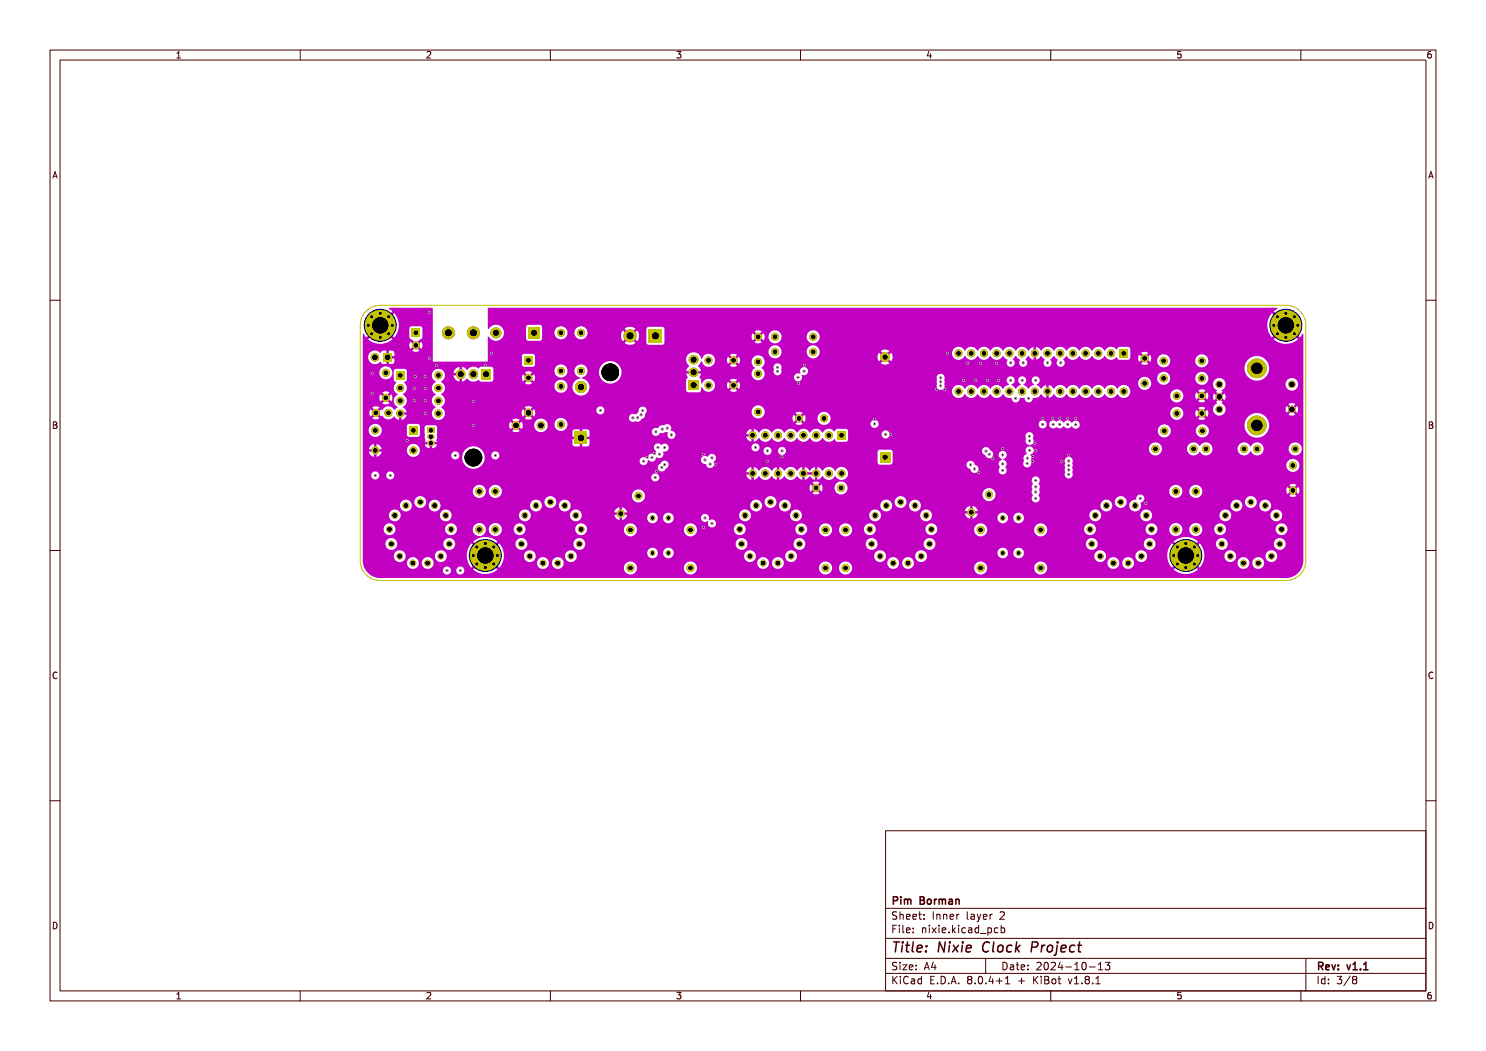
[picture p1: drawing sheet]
<svg xmlns="http://www.w3.org/2000/svg" width="297mm" height="210mm" viewBox="0 0 297 210" stroke-linecap="round" stroke-linejoin="round" font-family="sans-serif">
<defs><g id="words">
<text font-size="2.7" fill="#fff" x="178" y="190.3">Title: Nixie Clock Project</text>
<g font-size="2" fill="#fff">
<text x="178" y="183.7">Sheet: Inner layer 2</text>
<text x="178" y="180.7">Pim Borman</text>
<text x="178" y="186.5">File: nixie.kicad_pcb</text>
<text x="178" y="196.6">KiCad E.D.A. 8.0.4+1 + KiBot v1.8.1</text>
<text x="178" y="193.9">Size: A4</text>
<text x="200" y="193.9">Date: 2024-10-13</text>
<text x="263" y="193.9">Rev: v1.1</text>
<text x="263" y="196.6">Id: 3/8</text>
</g>
<g font-size="1.7" fill="#fff">
<text x="35" y="11.7">1</text>
<text x="85" y="11.7">2</text>
<text x="135" y="11.7">3</text>
<text x="185" y="11.7">4</text>
<text x="235" y="11.7">5</text>
<text x="285" y="11.7">6</text>
<text x="10.5" y="35.7">A</text>
<text x="285.5" y="35.7">A</text>
<text x="10.5" y="85.6">B</text>
<text x="285.5" y="85.6">B</text>
<text x="10.5" y="135.7">C</text>
<text x="285.5" y="135.7">C</text>
<text x="10.5" y="185.6">D</text>
<text x="285.5" y="185.6">D</text>
<text x="35" y="199.7">1</text>
<text x="85" y="199.7">2</text>
<text x="135" y="199.7">3</text>
<text x="185" y="199.7">4</text>
<text x="235" y="199.7">5</text>
<text x="285" y="199.7">6</text>
</g>
</g></defs>
<g fill="#c200c2">
<path d="M167.4 86.2h1.6v1.6h-1.6z" fill-rule="evenodd"/>
<path d="M114.9 86.3h2.4v2.4h-2.4z" fill-rule="evenodd"/>
<path d="M82.3 65.7h1.6v1.6h-1.6z" fill-rule="evenodd"/>
<path d="M175.9 90.3h2v2.1h-2z" fill-rule="evenodd"/>
<path d="M223.8 69.8h1.6v1.6h-1.6z" fill-rule="evenodd"/>
<path d="M85.4 85.5h1.5v1h-1.5z" fill-rule="evenodd"/>
</g>
<g fill="#c200c2">
<circle cx="165.7" cy="87" r=".8"/>
<circle cx="163.1" cy="87" r=".8"/>
<circle cx="160.6" cy="87" r=".8"/>
<circle cx="158" cy="87" r=".8"/>
<circle cx="155.5" cy="87" r=".8"/>
<circle cx="153" cy="87" r=".8"/>
<circle cx="150.4" cy="87" r=".8"/>
<circle cx="150.4" cy="94.6" r=".8"/>
<circle cx="153" cy="94.6" r=".8"/>
<circle cx="155.5" cy="94.6" r=".8"/>
<circle cx="158" cy="94.6" r=".8"/>
<circle cx="160.6" cy="94.6" r=".8"/>
<circle cx="163.1" cy="94.6" r=".8"/>
<circle cx="165.7" cy="94.6" r=".8"/>
<circle cx="168.2" cy="94.6" r=".8"/>
<circle cx="108.1" cy="85" r=".85"/>
<circle cx="105.6" cy="82.5" r=".85"/>
<circle cx="103.1" cy="85" r=".85"/>
<circle cx="116.1" cy="66.5" r=".8"/>
<circle cx="116.1" cy="74.1" r=".8"/>
<circle cx="116.1" cy="77.3" r="1.2"/>
<circle cx="89.1" cy="103" r=".67"/>
<circle cx="78.9" cy="103" r=".67"/>
<circle cx="77.9" cy="105.8" r=".67"/>
<circle cx="78.2" cy="108.7" r=".67"/>
<circle cx="79.9" cy="111.1" r=".67"/>
<circle cx="82.5" cy="112.5" r=".67"/>
<circle cx="85.5" cy="112.5" r=".67"/>
<circle cx="88.1" cy="111.1" r=".67"/>
<circle cx="89.8" cy="108.7" r=".67"/>
<circle cx="90.1" cy="105.8" r=".67"/>
<circle cx="84" cy="100.3" r=".67"/>
<circle cx="81.1" cy="101" r=".67"/>
<circle cx="86.9" cy="101" r=".67"/>
<circle cx="235.2" cy="82.6" r=".8"/>
<circle cx="240.2" cy="82.6" r=".8"/>
<circle cx="115.1" cy="103" r=".67"/>
<circle cx="104.9" cy="103" r=".67"/>
<circle cx="103.9" cy="105.8" r=".67"/>
<circle cx="104.2" cy="108.7" r=".67"/>
<circle cx="105.9" cy="111.1" r=".67"/>
<circle cx="108.5" cy="112.5" r=".67"/>
<circle cx="111.5" cy="112.5" r=".67"/>
<circle cx="114.1" cy="111.1" r=".67"/>
<circle cx="115.8" cy="108.7" r=".67"/>
<circle cx="116.1" cy="105.8" r=".67"/>
<circle cx="110" cy="100.3" r=".67"/>
<circle cx="107.1" cy="101" r=".67"/>
<circle cx="112.9" cy="101" r=".67"/>
<circle cx="197.7" cy="98.8" r=".8"/>
<circle cx="194.1" cy="102.4" r=".8"/>
<circle cx="112.1" cy="74.1" r=".8"/>
<circle cx="112.1" cy="66.5" r=".8"/>
<circle cx="89.6" cy="66.5" r="1.3"/>
<circle cx="94.6" cy="66.5" r="1.3"/>
<circle cx="83.1" cy="69" r=".8"/>
<circle cx="176.9" cy="71.4" r="1"/>
<circle cx="77.6" cy="82.5" r=".8"/>
<circle cx="75.1" cy="82.5" r=".8"/>
<circle cx="208" cy="113.5" r=".8"/>
<circle cx="208" cy="105.9" r=".8"/>
<circle cx="232.6" cy="72.1" r=".8"/>
<circle cx="240.2" cy="72.1" r=".8"/>
<circle cx="165" cy="113.5" r=".8"/>
<circle cx="165" cy="105.9" r=".8"/>
<circle cx="222.1" cy="70.6" r=".8"/>
<circle cx="219.5" cy="70.6" r=".8"/>
<circle cx="217" cy="70.6" r=".8"/>
<circle cx="214.4" cy="70.6" r=".8"/>
<circle cx="211.9" cy="70.6" r=".8"/>
<circle cx="209.4" cy="70.6" r=".8"/>
<circle cx="206.8" cy="70.6" r=".8"/>
<circle cx="204.3" cy="70.6" r=".8"/>
<circle cx="201.7" cy="70.6" r=".8"/>
<circle cx="199.2" cy="70.6" r=".8"/>
<circle cx="196.7" cy="70.6" r=".8"/>
<circle cx="194.1" cy="70.6" r=".8"/>
<circle cx="191.6" cy="70.6" r=".8"/>
<circle cx="191.6" cy="78.2" r=".8"/>
<circle cx="194.1" cy="78.2" r=".8"/>
<circle cx="196.7" cy="78.2" r=".8"/>
<circle cx="199.2" cy="78.2" r=".8"/>
<circle cx="201.7" cy="78.2" r=".8"/>
<circle cx="204.3" cy="78.2" r=".8"/>
<circle cx="206.8" cy="78.2" r=".8"/>
<circle cx="209.4" cy="78.2" r=".8"/>
<circle cx="211.9" cy="78.2" r=".8"/>
<circle cx="214.4" cy="78.2" r=".8"/>
<circle cx="217" cy="78.2" r=".8"/>
<circle cx="219.5" cy="78.2" r=".8"/>
<circle cx="222.1" cy="78.2" r=".8"/>
<circle cx="224.6" cy="78.2" r=".8"/>
<circle cx="251.3" cy="89.7" r=".8"/>
<circle cx="258.9" cy="89.7" r=".8"/>
<circle cx="82.6" cy="90" r=".8"/>
<circle cx="75" cy="90" r=".8"/>
<circle cx="133.6" cy="103.5" r=".55"/>
<circle cx="130.4" cy="103.5" r=".55"/>
<circle cx="232.6" cy="75.6" r=".8"/>
<circle cx="240.2" cy="75.6" r=".8"/>
</g>
<path d="M85.9 87.3h.4M85.9 88.5h.4" fill="none" stroke="#c200c2" stroke-width="1.1"/>
<g fill="#c200c2">
<circle cx="99" cy="105.8" r=".8"/>
<circle cx="99" cy="98.2" r=".8"/>
<circle cx="228.8" cy="76.6" r=".8"/>
<circle cx="228.8" cy="71.6" r=".8"/>
<circle cx="235" cy="105.8" r=".8"/>
<circle cx="235" cy="98.2" r=".8"/>
<circle cx="185.1" cy="103" r=".67"/>
<circle cx="174.9" cy="103" r=".67"/>
<circle cx="173.9" cy="105.8" r=".67"/>
<circle cx="174.2" cy="108.7" r=".67"/>
<circle cx="175.9" cy="111.1" r=".67"/>
<circle cx="178.5" cy="112.5" r=".67"/>
<circle cx="181.5" cy="112.5" r=".67"/>
<circle cx="184.1" cy="111.1" r=".67"/>
<circle cx="185.8" cy="108.7" r=".67"/>
<circle cx="186.1" cy="105.8" r=".67"/>
<circle cx="180" cy="100.3" r=".67"/>
<circle cx="177.1" cy="101" r=".67"/>
<circle cx="182.9" cy="101" r=".67"/>
<circle cx="80" cy="77.5" r=".8"/>
<circle cx="80" cy="80.1" r=".8"/>
<circle cx="80" cy="82.6" r=".8"/>
<circle cx="87.6" cy="82.6" r=".8"/>
<circle cx="87.6" cy="80.1" r=".8"/>
<circle cx="87.6" cy="77.5" r=".8"/>
<circle cx="87.6" cy="75" r=".8"/>
<circle cx="232.7" cy="86.1" r=".8"/>
<circle cx="240.3" cy="86.1" r=".8"/>
<circle cx="235.2" cy="79.1" r=".8"/>
<circle cx="240.2" cy="79.1" r=".8"/>
<circle cx="203.6" cy="103.5" r=".55"/>
<circle cx="200.4" cy="103.5" r=".55"/>
<circle cx="258.4" cy="93" r=".8"/>
<circle cx="258.4" cy="98" r=".8"/>
<circle cx="112.1" cy="84.8" r=".8"/>
<circle cx="112.1" cy="77.2" r=".8"/>
<circle cx="141.6" cy="72" r=".8"/>
<circle cx="146.6" cy="72" r=".8"/>
<circle cx="239" cy="105.8" r=".8"/>
<circle cx="239" cy="98.2" r=".8"/>
<circle cx="229.1" cy="103" r=".67"/>
<circle cx="218.9" cy="103" r=".67"/>
<circle cx="217.9" cy="105.8" r=".67"/>
<circle cx="218.2" cy="108.7" r=".67"/>
<circle cx="219.9" cy="111.1" r=".67"/>
<circle cx="222.5" cy="112.5" r=".67"/>
<circle cx="225.5" cy="112.5" r=".67"/>
<circle cx="228.1" cy="111.1" r=".67"/>
<circle cx="229.8" cy="108.7" r=".67"/>
<circle cx="230.1" cy="105.8" r=".67"/>
<circle cx="224" cy="100.3" r=".67"/>
<circle cx="221.1" cy="101" r=".67"/>
<circle cx="226.9" cy="101" r=".67"/>
<circle cx="94.6" cy="111" r=".4"/>
<circle cx="95.3" cy="109.3" r=".4"/>
<circle cx="95.3" cy="112.7" r=".4"/>
<circle cx="97" cy="108.6" r=".4"/>
<circle cx="97" cy="111" r="3.2"/>
<circle cx="97" cy="113.4" r=".4"/>
<circle cx="98.7" cy="109.3" r=".4"/>
<circle cx="98.7" cy="112.7" r=".4"/>
<circle cx="99.4" cy="111" r=".4"/>
<circle cx="127.6" cy="99.1" r=".8"/>
<circle cx="124.1" cy="102.6" r=".8"/>
</g>
<g fill="#c200c2">
<path d="M79.2 74.2h1.6v1.6h-1.6z" fill-rule="evenodd"/>
<path d="M96.2 73.8h1.9v2h-1.9z" fill-rule="evenodd"/>
</g>
<path d="M92.1 74.7v.1M94.6 74.7v.1" fill="none" stroke="#c200c2" stroke-width="1.9"/>
<g fill="#c200c2">
<circle cx="95.8" cy="105.8" r=".8"/>
<circle cx="95.8" cy="98.2" r=".8"/>
<circle cx="138" cy="113.5" r=".8"/>
<circle cx="138" cy="105.9" r=".8"/>
<circle cx="105.6" cy="75.5" r=".8"/>
<circle cx="154.9" cy="67.3" r=".8"/>
<circle cx="162.5" cy="67.3" r=".8"/>
<circle cx="126" cy="113.5" r=".8"/>
<circle cx="126" cy="105.9" r=".8"/>
<circle cx="133.6" cy="110.5" r=".55"/>
<circle cx="130.4" cy="110.5" r=".55"/>
</g>
<g fill="#c200c2">
<path d="M104.8 71.2h1.6v1.6h-1.6z" fill-rule="evenodd"/>
<path d="M137.6 76h2v1.9h-2z" fill-rule="evenodd"/>
</g>
<path d="M138.6 74.4h.1M138.6 71.9h.1" fill="none" stroke="#c200c2" stroke-width="1.9"/>
<g fill="#c200c2">
<circle cx="254.6" cy="65" r=".4"/>
<circle cx="255.3" cy="63.3" r=".4"/>
<circle cx="255.3" cy="66.7" r=".4"/>
<circle cx="257" cy="62.6" r=".4"/>
<circle cx="257" cy="65" r="3.2"/>
<circle cx="257" cy="67.4" r=".4"/>
<circle cx="258.7" cy="63.3" r=".4"/>
<circle cx="258.7" cy="66.7" r=".4"/>
<circle cx="259.4" cy="65" r=".4"/>
<circle cx="234.6" cy="111" r=".4"/>
<circle cx="235.3" cy="109.3" r=".4"/>
<circle cx="235.3" cy="112.7" r=".4"/>
<circle cx="237" cy="108.6" r=".4"/>
<circle cx="237" cy="111" r="3.2"/>
<circle cx="237" cy="113.4" r=".4"/>
<circle cx="238.7" cy="109.3" r=".4"/>
<circle cx="238.7" cy="112.7" r=".4"/>
<circle cx="239.4" cy="111" r=".4"/>
<circle cx="73.6" cy="65" r=".4"/>
<circle cx="74.3" cy="63.3" r=".4"/>
<circle cx="74.3" cy="66.7" r=".4"/>
<circle cx="76" cy="62.6" r=".4"/>
<circle cx="76" cy="65" r="3.2"/>
<circle cx="76" cy="67.4" r=".4"/>
<circle cx="77.7" cy="63.3" r=".4"/>
<circle cx="77.7" cy="66.7" r=".4"/>
<circle cx="78.4" cy="65" r=".4"/>
<circle cx="196" cy="113.5" r=".8"/>
<circle cx="196" cy="105.9" r=".8"/>
<circle cx="99.1" cy="66.5" r="1.1"/>
<circle cx="159.1" cy="103" r=".67"/>
<circle cx="148.9" cy="103" r=".67"/>
<circle cx="147.9" cy="105.8" r=".67"/>
<circle cx="148.2" cy="108.7" r=".67"/>
<circle cx="149.9" cy="111.1" r=".67"/>
<circle cx="152.5" cy="112.5" r=".67"/>
<circle cx="155.5" cy="112.5" r=".67"/>
<circle cx="158.1" cy="111.1" r=".67"/>
<circle cx="159.8" cy="108.7" r=".67"/>
<circle cx="160.1" cy="105.8" r=".67"/>
<circle cx="154" cy="100.3" r=".67"/>
<circle cx="151.1" cy="101" r=".67"/>
<circle cx="156.9" cy="101" r=".67"/>
<circle cx="154.9" cy="70.3" r=".8"/>
<circle cx="162.5" cy="70.3" r=".8"/>
<circle cx="251.2" cy="73.6" r="1.96"/>
<circle cx="251.2" cy="85" r="1.96"/>
<circle cx="243.7" cy="76.8" r=".75"/>
<circle cx="243.7" cy="81.8" r=".75"/>
<circle cx="243.7" cy="79.3" r=".75"/>
<circle cx="258.2" cy="76.8" r=".75"/>
<circle cx="258.2" cy="81.8" r=".75"/>
<circle cx="203.6" cy="110.5" r=".55"/>
<circle cx="200.4" cy="110.5" r=".55"/>
<circle cx="74.9" cy="71.4" r=".85"/>
<circle cx="255.1" cy="103" r=".67"/>
<circle cx="244.9" cy="103" r=".67"/>
<circle cx="243.9" cy="105.8" r=".67"/>
<circle cx="244.2" cy="108.7" r=".67"/>
<circle cx="245.9" cy="111.1" r=".67"/>
<circle cx="248.5" cy="112.5" r=".67"/>
<circle cx="251.5" cy="112.5" r=".67"/>
<circle cx="254.1" cy="111.1" r=".67"/>
<circle cx="255.8" cy="108.7" r=".67"/>
<circle cx="256.1" cy="105.8" r=".67"/>
<circle cx="250" cy="100.3" r=".67"/>
<circle cx="247.1" cy="101" r=".67"/>
<circle cx="252.9" cy="101" r=".67"/>
<circle cx="241" cy="89.7" r=".8"/>
<circle cx="248.6" cy="89.7" r=".8"/>
<circle cx="168.1" cy="97.5" r=".8"/>
<circle cx="163.1" cy="97.5" r=".8"/>
<circle cx="151.5" cy="72.3" r=".8"/>
<circle cx="151.5" cy="67.3" r=".8"/>
<circle cx="164.7" cy="83.6" r=".8"/>
<circle cx="159.7" cy="83.6" r=".8"/>
<circle cx="169" cy="113.5" r=".8"/>
<circle cx="169" cy="105.9" r=".8"/>
<circle cx="75" cy="86" r=".8"/>
<circle cx="151.5" cy="74.7" r=".8"/>
<circle cx="151.5" cy="82.3" r=".8"/>
<circle cx="141.6" cy="77" r=".8"/>
<circle cx="146.6" cy="77" r=".8"/>
<circle cx="230.9" cy="89.7" r=".8"/>
<circle cx="238.6" cy="89.7" r=".8"/>
<circle cx="77.1" cy="74.5" r=".8"/>
<circle cx="77.1" cy="79.5" r=".8"/>
<circle cx="125.9" cy="67.1" r="1.3"/>
<circle cx="153.4" cy="92.2" r=".3"/>
<circle cx="85.8" cy="71.6" r=".3"/>
<circle cx="159.6" cy="76.6" r=".3"/>
<circle cx="85" cy="77.6" r=".3"/>
<circle cx="211.8" cy="83.6" r=".3"/>
<circle cx="195.6" cy="94.4" r=".3"/>
<circle cx="207" cy="90" r=".3"/>
<circle cx="198.4" cy="91.6" r=".3"/>
<circle cx="208.4" cy="83.6" r=".3"/>
<circle cx="143" cy="92.8" r=".3"/>
<circle cx="206.4" cy="91.2" r=".3"/>
<circle cx="85.8" cy="62.4" r=".3"/>
<circle cx="87.2" cy="73" r=".3"/>
<circle cx="83" cy="75.2" r=".3"/>
<circle cx="82.8" cy="80" r=".3"/>
<circle cx="94.6" cy="85" r=".3"/>
<circle cx="200.4" cy="89.6" r=".3"/>
<circle cx="140.6" cy="90.8" r=".3"/>
<circle cx="188.8" cy="77.8" r=".3"/>
<circle cx="160.8" cy="73" r=".3"/>
<circle cx="156.3" cy="91.2" r=".3"/>
<circle cx="140.6" cy="105.4" r=".3"/>
<circle cx="189.4" cy="70.6" r=".3"/>
<circle cx="130.8" cy="90.6" r=".3"/>
<circle cx="213.4" cy="83.6" r=".3"/>
<circle cx="199.6" cy="76" r=".3"/>
<circle cx="197.4" cy="76" r=".3"/>
<circle cx="81.4" cy="88" r=".3"/>
<circle cx="213.6" cy="91" r=".3"/>
<circle cx="98.2" cy="70.6" r=".3"/>
<circle cx="178" cy="86.8" r=".3"/>
<circle cx="206.4" cy="92.2" r=".3"/>
<circle cx="196" cy="72.6" r=".3"/>
<circle cx="210.4" cy="83.6" r=".3"/>
<circle cx="74.4" cy="78.6" r=".3"/>
<circle cx="206.8" cy="88.6" r=".3"/>
<circle cx="199.2" cy="72.6" r=".3"/>
<circle cx="85" cy="75.2" r=".3"/>
<circle cx="131.2" cy="94.2" r=".3"/>
<circle cx="229" cy="100.6" r=".3"/>
<circle cx="85" cy="80" r=".3"/>
<circle cx="192.6" cy="76" r=".3"/>
<circle cx="82.8" cy="77.6" r=".3"/>
<circle cx="129.4" cy="91.4" r=".3"/>
<circle cx="212.2" cy="92.2" r=".3"/>
<circle cx="85" cy="82.6" r=".3"/>
<circle cx="187.2" cy="77.8" r=".3"/>
<circle cx="74.4" cy="74.6" r=".3"/>
<circle cx="215" cy="83.6" r=".3"/>
<circle cx="195" cy="76" r=".3"/>
<circle cx="97" cy="73" r=".3"/>
<circle cx="94.6" cy="80.2" r=".3"/>
<circle cx="193.4" cy="72.6" r=".3"/>
<circle cx="174.8" cy="83.8" r=".3"/>
<circle cx="174.8" cy="84.7" r=".3"/>
<circle cx="177" cy="86.8" r=".3"/>
<circle cx="212" cy="72.5" r=".3"/>
<circle cx="202" cy="72.5" r=".3"/>
<circle cx="202" cy="76" r=".3"/>
<circle cx="209.4" cy="72.5" r=".3"/>
<circle cx="155.4" cy="74.2" r=".3"/>
<circle cx="204.5" cy="72.5" r=".3"/>
<circle cx="155.4" cy="73.4" r=".3"/>
<circle cx="204.3" cy="76" r=".3"/>
<circle cx="207" cy="76" r=".3"/>
<circle cx="205.6" cy="79.6" r=".3"/>
<circle cx="203" cy="79.6" r=".3"/>
<circle cx="78" cy="95" r=".3"/>
<circle cx="89.3" cy="114" r=".3"/>
<circle cx="91" cy="91" r=".3"/>
<circle cx="120" cy="82" r=".3"/>
<circle cx="99" cy="91" r=".3"/>
<circle cx="75" cy="95" r=".3"/>
<circle cx="92" cy="114" r=".3"/>
<circle cx="128.1" cy="82.9" r=".3"/>
<circle cx="128.4" cy="82" r=".3"/>
<circle cx="126.5" cy="83.5" r=".3"/>
<circle cx="127.4" cy="83.5" r=".3"/>
<circle cx="142.3" cy="104.6" r=".3"/>
<circle cx="140.9" cy="103.5" r=".3"/>
<circle cx="205.7" cy="87.2" r=".3"/>
<circle cx="213.4" cy="84.8" r=".3"/>
<circle cx="208.4" cy="84.8" r=".3"/>
<circle cx="205.8" cy="88.1" r=".3"/>
<circle cx="211.8" cy="84.8" r=".3"/>
<circle cx="205.8" cy="90" r=".3"/>
<circle cx="227.9" cy="99.6" r=".3"/>
<circle cx="205.3" cy="91.5" r=".3"/>
<circle cx="210.5" cy="84.8" r=".3"/>
<circle cx="215" cy="84.9" r=".3"/>
<circle cx="205.3" cy="92.6" r=".3"/>
<circle cx="131.8" cy="90.7" r=".3"/>
<circle cx="131.5" cy="89.4" r=".3"/>
<circle cx="130.3" cy="91.4" r=".3"/>
<circle cx="132.8" cy="89.4" r=".3"/>
<circle cx="128.6" cy="92.1" r=".3"/>
<circle cx="134.2" cy="86.9" r=".3"/>
<circle cx="131.1" cy="86.3" r=".3"/>
<circle cx="133.3" cy="85.5" r=".3"/>
<circle cx="132.4" cy="85.8" r=".3"/>
<circle cx="194" cy="92.9" r=".3"/>
<circle cx="197.1" cy="90.1" r=".3"/>
<circle cx="194.8" cy="93.7" r=".3"/>
<circle cx="197.7" cy="90.8" r=".3"/>
<circle cx="213.6" cy="93" r=".3"/>
<circle cx="207" cy="97.3" r=".3"/>
<circle cx="207" cy="99.6" r=".3"/>
<circle cx="213.6" cy="94.8" r=".3"/>
<circle cx="213.6" cy="93.9" r=".3"/>
<circle cx="207" cy="98.3" r=".3"/>
<circle cx="213.6" cy="92.1" r=".3"/>
<circle cx="207" cy="96" r=".3"/>
<circle cx="159.5" cy="75.4" r=".3"/>
<circle cx="160.7" cy="74.2" r=".3"/>
<circle cx="153.4" cy="90.1" r=".3"/>
<circle cx="156.3" cy="90.1" r=".3"/>
<circle cx="188" cy="77.1" r=".3"/>
<circle cx="188" cy="75.5" r=".3"/>
<circle cx="131" cy="95.4" r=".3"/>
<circle cx="141.9" cy="92.7" r=".3"/>
<circle cx="200.4" cy="92.7" r=".3"/>
<circle cx="132.3" cy="93.4" r=".3"/>
<circle cx="142.3" cy="91.5" r=".3"/>
<circle cx="188" cy="76.3" r=".3"/>
<circle cx="200.4" cy="90.9" r=".3"/>
<circle cx="140.9" cy="91.9" r=".3"/>
<circle cx="132.8" cy="92.8" r=".3"/>
<circle cx="151" cy="89.4" r=".3"/>
<circle cx="200.4" cy="94" r=".3"/>
</g>
<g fill="#c200c2">
<path d="M105.6 65.4h2.2v2.2h-2.2z" fill-rule="evenodd"/>
<path d="M76.6 70.5h1.7v1.8h-1.7z" fill-rule="evenodd"/>
<path d="M81.8 85.2h1.6v1.6h-1.6z" fill-rule="evenodd"/>
<path d="M129.7 65.8h2.6v2.6h-2.6z" fill-rule="evenodd"/>
<path d="M160.9 94.4h1.9v.5h-1.9z" fill-rule="evenodd"/>
<path d="M77.7 61.6h8.8v10.7h11v-1.1h6.8v1.6l.2 .4 .3 .1h1.7l.4-.4v-1.2h30.2l.1 .7 .6 .8-.5 .4-.1 .5h.9v.5h-.9l.3 .8-.4 .5 .1 2.2 .3 .3h2.2l.4-.3 .1-.7h.1a1.32 1.32 0 0 0 1.5 .9 1.32 1.32 0 0 0 1.1-1.3h2.4l.2 .7 .7-.7 .4 .4-.7 .7 .7 .2 43.7-.1a1.35 1.35 0 0 0 1.1 1.3 1.35 1.35 0 0 0 1.5-.8 1.42 1.42 0 0 0 1.2 .8 1.42 1.42 0 0 0 1.3-.8 1.42 1.42 0 0 0 1.3 .8 1.42 1.42 0 0 0 1.2-.8 1.42 1.42 0 0 0 1.3 .8 1.42 1.42 0 0 0 1.3-.8l.1 .1a1.53 1.53 0 0 0 1.6 .7 .86 .86 0 0 0 .8 .9 .86 .86 0 0 0 .9-.9h.9a.86 .86 0 0 0 .8 .9 .86 .86 0 0 0 .9-.9h.3a1.49 1.49 0 0 0 1.3-.8l.4 .5 .6 .3v-1h.5v1l.4-.1 .7-.6a1.38 1.38 0 0 0 1.2 .7 1.38 1.38 0 0 0 1.3-.8 1.42 1.42 0 0 0 1.2 .8 1.42 1.42 0 0 0 1.3-.8 1.42 1.42 0 0 0 1.3 .8 1.42 1.42 0 0 0 1.3-.8 1.42 1.42 0 0 0 1.2 .8 1.42 1.42 0 0 0 1.3-.8 1.42 1.42 0 0 0 1.3 .8 1.42 1.42 0 0 0 1.2-.8 1.38 1.38 0 0 0 2.3 .4h8.3v.2a1.31 1.31 0 0 0 1.4 1.1 1.31 1.31 0 0 0 1.2-1.3h2.4l.2 .7 .7-.7 .4 .4-.7 .7a1.28 1.28 0 0 0 1.4 0l-.7-.7 .4-.4 .7 .7 .1-.3 .1-.6-.2-.5-.7 .7-.4-.4 .7-.7a1.28 1.28 0 0 0-1.4 0l.7 .7-.4 .4-.7-.7-.2 .7h-2.4a1.31 1.31 0 0 0-1.3-1.3 1.31 1.31 0 0 0-1.3 1.3h-8.3a1.34 1.34 0 0 0-.4-2 1.34 1.34 0 0 0-1.9 .6 1.42 1.42 0 0 0-1.2-.8 1.42 1.42 0 0 0-1.3 .8 1.42 1.42 0 0 0-1.3-.8 1.42 1.42 0 0 0-1.3 .8 1.42 1.42 0 0 0-1.2-.8 1.42 1.42 0 0 0-1.3 .8 1.42 1.42 0 0 0-1.3-.8 1.42 1.42 0 0 0-1.2 .8 1.42 1.42 0 0 0-1.3-.8 1.42 1.42 0 0 0-1.3 .8l-.4-.5-.6-.3v1h-.5v-1l-.6 .3-.4 .5-.9-.9 .3-.2h20a1.31 1.31 0 0 0 1.8 1.2 1.31 1.31 0 0 0 .3-2.2h1.7v.2a1.31 1.31 0 0 0 1.4 1.1 1.31 1.31 0 0 0 1.2-1.3h5v.2a1.3 1.3 0 0 0 1.8 1h1.7l.2 .6 .6 .6-.2 .3 .6 .5-.4 .4-.5-.6a1.23 1.23 0 0 0 0 1.4l.5-.6 .4 .4-.6 .5 .2 .3a1.26 1.26 0 0 0-.2 2.2 1.26 1.26 0 0 0 2-1h11.9l.3 .7 .5-.6 .4 .4-.6 .5a1.23 1.23 0 0 0 1.4 0l-.6-.5 .4-.4 .5 .6 .3-.7-.3-.7-.5 .6-.4-.4 .6-.5a1.23 1.23 0 0 0-1.4 0l.6 .5-.4 .4-.5-.6-.3 .7h-11.9a1.46 1.46 0 0 0-.9-1.3l.3-.2-.6-.5 .4-.4 .5 .6 .2-.9-.2-.5-.5 .6-.4-.4 .6-.5-.2-.3 .6-.6 .2-.6h11.9a1.25 1.25 0 0 0 1.9 1.1 1.25 1.25 0 0 0 .1-2.1 1.25 1.25 0 0 0-1.9 .8l-.1 .2h-11.9a1.26 1.26 0 0 0-1.3-1.3 1.26 1.26 0 0 0-1.3 1.3h-1.7l.2-.1a1.31 1.31 0 0 0 0-2.2 1.31 1.31 0 0 0-2 1.1h-5v-.2a1.31 1.31 0 0 0-1.4-1.1 1.31 1.31 0 0 0-1.2 1.3h-1.7l-.2-.1a1.31 1.31 0 0 0-1.9 1.1h-20l.1-.1a.82 .82 0 0 0-.2-1.2 .82 .82 0 0 0-1.1 .3 .82 .82 0 0 0 .4 1.2l-1.2 .9-.9-.9a.84 .84 0 0 0 .3-1.3 .84 .84 0 0 0-1.4 .1 .84 .84 0 0 0 .5 1.2l-1 .9-.9-.8a.82 .82 0 0 0 .7-.9 .82 .82 0 0 0-.9-.7 .82 .82 0 0 0-.7 .9l.5 .6-.1 .1a1.37 1.37 0 0 0-1.1 .8h-.1a1.38 1.38 0 0 0-1.2-.8 1.38 1.38 0 0 0-1.3 .8 1.42 1.42 0 0 0-1.2-.8 1.42 1.42 0 0 0-1.3 .8 1.42 1.42 0 0 0-1.3-.8 1.42 1.42 0 0 0-1.3 .8 1.35 1.35 0 0 0-1.4-.8 1.35 1.35 0 0 0-1.1 1.3h-43.2l.2-.1-.7-.7 .4-.4 .7 .7a1.28 1.28 0 0 0 0-1.4l-.7 .7-.4-.4 .7-.7-.9-.2-.5 .2 .7 .7-.4 .4-.7-.7-.2 .7h-2.4a1.35 1.35 0 0 0-1.2-1.3 1.35 1.35 0 0 0-1.4 .9l-.2-.1v-.8l-.3-.3 .3-.8h-1v-.5h1l-.6-1 .6-.9h.2a1.31 1.31 0 0 0 1.4 1.1 1.31 1.31 0 0 0 1.2-1.3h2.4l.2 .7 .7-.7 .4 .4-.7 .7a1.28 1.28 0 0 0 1.4 0l-.7-.7 .4-.4 .7 .7 .2-.4h2.3l.2 .7 .5 .4a1.37 1.37 0 0 0-.6 1.7 1.37 1.37 0 0 0 1.5 .9l.4-.2 .4-.4h6.1a.8 .8 0 0 0 .7 .8 .8 .8 0 0 0 .9-.7h26.9l.1 1.2a.83 .83 0 0 0 .7 1.2 .83 .83 0 0 0 .7-1.2v-.8a.82 .82 0 0 0-.5-1.1 .82 .82 0 0 0-1 .7h-26.9v-.6a.85 .85 0 0 0 1-.2 .85 .85 0 0 0 0-1.1h87.4l.1 .3a2.46 2.46 0 0 0 3.8 1.7 2.46 2.46 0 0 0-.3-4.2 2.46 2.46 0 0 0-3.6 2.2l-87.5-.1a.86 .86 0 0 0-1.1 .1 .86 .86 0 0 0-.2 1 .91 .91 0 0 0-1.2 .8l-6-.1a1.45 1.45 0 0 0-.5-1.8l2.4-.1v.6a.81 .81 0 0 0 .9 1 .81 .81 0 0 0 .6-1.2 .81 .81 0 0 0-.5-1.2 .81 .81 0 0 0-1 .8h-2.4a1.3 1.3 0 0 0-.1-2.2 1.3 1.3 0 0 0-1.9 1.1h-2.3v-.5l-.2-.5-.7 .7-.4-.4 .7-.7a1.28 1.28 0 0 0-1.4 0l.7 .7-.4 .4-.7-.7-.2 .7h-2.4a1.35 1.35 0 0 0-1.2-1.3 1.35 1.35 0 0 0-1.4 1 1.95 1.95 0 0 0-1.5-1.3 1.47 1.47 0 0 0-1.7 1.3h-30.2v-.7l-.4-.3h-1.8l-.4 .5h-6.8v-.9h56.1v.2a1.31 1.31 0 0 0 1.4 1.1 1.31 1.31 0 0 0 1.2-1.3h5v.2a1.3 1.3 0 0 0 2.1 .9h12.1l.3 .8 .8-.8 .3 .4-.8 .8a1.48 1.48 0 0 0 1.8 0l-.8-.8 .3-.4 .8 .8 .3-.8-.2-.8h12.1a1.35 1.35 0 0 0 1.1 1.3 1.35 1.35 0 0 0 1.5-.8 1.43 1.43 0 0 0 2.5 0 1.43 1.43 0 0 0 2.5 0 1.43 1.43 0 0 0 2.6 0l.8 .8a.86 .86 0 0 0 .1 1.1 .86 .86 0 0 0 1.1 .1 .92 .92 0 0 0-.1-1.4l.6-.6 .9 .8a.82 .82 0 0 0-.1 1.1 .82 .82 0 0 0 1.2 0 .82 .82 0 0 0 0-1.1v-.2l.6-.6 .4 .5 .6 .3v-1h.5v1l.6-.3 .4-.5 .7 .8a.84 .84 0 0 0 0 1.2 .84 .84 0 0 0 1.2-.1 .84 .84 0 0 0-.1-1.2l.7-.7 .8 .8a.84 .84 0 0 0 .1 1.2 .84 .84 0 0 0 1.2-.1 .84 .84 0 0 0-.2-1.2l.7-.7a1.43 1.43 0 0 0 2.5 0 1.43 1.43 0 0 0 2.6 0 1.43 1.43 0 0 0 2.5 0 1.44 1.44 0 0 0 2.4 .3l.2 .4 .4 .1h1.6l.5-.3h1.6l.2 .7 .7-.7 .3 .4-.6 .7a1.28 1.28 0 0 0 1.4 0l-.7-.7 .4-.4 .7 .7 .1-.2h1.3a1.31 1.31 0 0 0 1.3 1.3 1.31 1.31 0 0 0 1.3-1.3h5v.2a1.31 1.31 0 0 0 2.1 .8 1.31 1.31 0 0 0-.2-2.2 1.31 1.31 0 0 0-1.9 1.2h-5v-.2a1.31 1.31 0 0 0-1.4-1.1 1.31 1.31 0 0 0-1.2 1.3h-1.3l.1-.7-.2-.5-.7 .7-.4-.4 .7-.7-.5-.2-.9 .2 .6 .7-.3 .4-.7-.7-.2 .7h-1.6v-1.9l-.4-.4h-1.8l-.5 .5a1.46 1.46 0 0 0-2.4 .3 1.42 1.42 0 0 0-1.3-.8 1.42 1.42 0 0 0-1.3 .8 1.42 1.42 0 0 0-1.2-.8 1.42 1.42 0 0 0-1.3 .8 1.42 1.42 0 0 0-1.3-.8 1.42 1.42 0 0 0-1.2 .8 1.42 1.42 0 0 0-1.3-.8 1.42 1.42 0 0 0-1.3 .8 1.42 1.42 0 0 0-1.2-.8 1.42 1.42 0 0 0-1.3 .8l-.4-.5-.6-.3v1h-.5v-1l-.4 .2-.7 .6a1.38 1.38 0 0 0-1.3-.8 1.38 1.38 0 0 0-1.2 .8 1.42 1.42 0 0 0-1.3-.8 1.42 1.42 0 0 0-1.2 .8 1.42 1.42 0 0 0-1.3-.8 1.42 1.42 0 0 0-1.3 .8 1.42 1.42 0 0 0-1.2-.8 1.42 1.42 0 0 0-1.3 .8 1.42 1.42 0 0 0-1.3-.8 1.42 1.42 0 0 0-1.3 .8 1.35 1.35 0 0 0-1.4-.8 1.35 1.35 0 0 0-1.1 1.3h-12.1l-.1-.1-.8 .8-.3-.4 .7-.8a1.49 1.49 0 0 0-1.7 0l.8 .8-.3 .4-.8-.8-.3 .9h-12.1a1.3 1.3 0 0 0-.2-2.3 1.3 1.3 0 0 0-1.9 1.2h-5a1.31 1.31 0 0 0-1.3-1.3 1.31 1.31 0 0 0-1.3 1.3h-56.1l.1-3.1a1.86 1.86 0 0 0 2.7 .4 1.6 1.6 0 0 0-.1-2.2h4.9v2.3l.4 .4 2.6-.1 .2-.3v-1.2h2.5a1.31 1.31 0 0 0 1.3 1.3 1.31 1.31 0 0 0 1.3-1.3h1.4v.2a1.3 1.3 0 0 0 1.1 1.1 1.3 1.3 0 0 0 1.4-.7h6.8l.4 1.1 .8-.8 .4 .3-.9 .8 .2 .2a1.8 1.8 0 0 0 2-.2l-.8-.8 .3-.3 .9 .7a1.8 1.8 0 0 0 0-2.1l-.9 .9-.3-.4 .7-.7h2.3v2.7l.5 .4 2.8-.1 .3-.3v-1.2h17.4l.2 .7 .7-.6 .4 .3-.7 .7a1.28 1.28 0 0 0 1.5 0l-.7-.7 .3-.3 .7 .6 .2-.7h.8a1.31 1.31 0 0 0 1.3 1.3 1.31 1.31 0 0 0 1.3-1.3h5v.2a1.31 1.31 0 0 0 2.1 .9 1.31 1.31 0 0 0-.2-2.3 1.31 1.31 0 0 0-1.9 1.2h-5v-.2a1.31 1.31 0 0 0-1.4-1.1 1.31 1.31 0 0 0-1.2 1.3h-.8l-.2-.7-.7 .7-.3-.4 .7-.7a1.28 1.28 0 0 0-1.5 0l.7 .7-.4 .4-.7-.7-.2 .7h-17.4v-1.6l-.4-.4h-2.8l-.4 .5h-2.3l.1-.1a1.79 1.79 0 0 0-2.2 0l.9 .8-.4 .4-.8-.9-.4 1.1h-6.8v-.2a1.31 1.31 0 0 0-1-1.7 1.31 1.31 0 0 0-1.5 1.3h-1.4a1.3 1.3 0 0 0-1.3-1.3 1.3 1.3 0 0 0-1.3 1.3h-2.5v-1.2l-.4-.4h-2.4l-.4 .5h-4.9a1.7 1.7 0 0 0-2.6 .4l-.1-.2v-4l.1-.1h157.6l.1 .2-.7 .5 1.5 1.5-.4 .4-1.5-1.5-.2 .2a3.7 3.7 0 0 0 .2 4.6l1.5-1.5 .4 .4-1.5 1.5 .2 .2a3.7 3.7 0 0 0 4.6-.2l-1.5-1.5 .4-.4 1.5 1.5 .5-.7 .2 .1v45.2a3.5 3.5 0 0 1-3.5 3.5h-181.3a3.5 3.5 0 0 1-2.6-1.5h15.4v.2a.81 .81 0 0 0 .9 .6 .81 .81 0 0 0 .7-.8h1.1v.2a.81 .81 0 0 0 1.3 .4 .81 .81 0 0 0-.2-1.3 .81 .81 0 0 0-1.1 .7h-1.1v-.2a.81 .81 0 0 0-.9-.6 .81 .81 0 0 0-.7 .8h-15.4l-.6-1.5h8.8l.1 .2a1.18 1.18 0 0 0 1.2 1 1.18 1.18 0 0 0 1.1-1.2h.6v.2a1.18 1.18 0 0 0 1.9 .8 1.18 1.18 0 0 0-.2-2 1.18 1.18 0 0 0-1.7 1h-.6a1.18 1.18 0 0 0-1.2-1.2 1.18 1.18 0 0 0-1.2 1.2h-8.8v-1.4h6.2v.2a1.18 1.18 0 0 0 1.3 1 1.18 1.18 0 0 0 1.1-1.2h5.8v.2a1.18 1.18 0 0 0 1.4 1 1.18 1.18 0 0 0 1-1.3h4l.2 1.1 .7 1.3 1.5-1.5 .4 .4-1.5 1.5 .2 .2a3.7 3.7 0 0 0 4.6-.2l-1.5-1.5 .4-.4 1.5 1.5 .6-.9h6.9l.1 .2a1.18 1.18 0 0 0 1.2 1 1.18 1.18 0 0 0 1.1-1.2h.6v.2a1.17 1.17 0 0 0 1.8 .8h12.6v.2a1.31 1.31 0 0 0 1.4 1.1 1.31 1.31 0 0 0 1.2-1.3h9.4v.2a1.31 1.31 0 0 0 1.9 .9 1.31 1.31 0 0 0 .2-2.1h12.5l.1 .2a1.18 1.18 0 0 0 1.2 1 1.18 1.18 0 0 0 1.1-1.2h.6v.2a1.17 1.17 0 0 0 1.8 .8h7.6v.2a1.31 1.31 0 0 0 1.4 1.1 1.31 1.31 0 0 0 1.2-1.3h1.4v.2a1.31 1.31 0 0 0 1.9 .9 1.31 1.31 0 0 0 .2-2.1h7.5l.1 .2a1.18 1.18 0 0 0 1.2 1 1.18 1.18 0 0 0 1.1-1.2h.6v.2a1.17 1.17 0 0 0 1.8 .8h12.6v.2a1.31 1.31 0 0 0 1.4 1.1 1.31 1.31 0 0 0 1.2-1.3h9.4v.2a1.31 1.31 0 0 0 1.9 .9 1.31 1.31 0 0 0 .2-2.1h12.5l.1 .2a1.18 1.18 0 0 0 1.2 1 1.18 1.18 0 0 0 1.1-1.2h.6v.2a1.18 1.18 0 0 0 1.9 .7 1.18 1.18 0 0 0-.2-2 1.18 1.18 0 0 0-1.7 1.1h-.6a1.18 1.18 0 0 0-1.2-1.2 1.18 1.18 0 0 0-1.2 1.2h-12.5a1.3 1.3 0 0 0-1.4-.2 1.3 1.3 0 0 0-.7 1.2l-9.4-.1a1.3 1.3 0 0 0-1.3-1.2 1.3 1.3 0 0 0-1.3 1.3l-12.5-.1a1.18 1.18 0 0 0-.2-1.9 1.18 1.18 0 0 0-1.7 1h-.6a1.18 1.18 0 0 0-1.2-1.2 1.18 1.18 0 0 0-1.2 1.2h-7.5a1.3 1.3 0 0 0-1.4-.2 1.3 1.3 0 0 0-.7 1.2l-1.4-.1a1.3 1.3 0 0 0-1.3-1.2 1.3 1.3 0 0 0-1.3 1.3l-7.5-.1a1.18 1.18 0 0 0-.2-1.9 1.18 1.18 0 0 0-1.7 1h-.6a1.18 1.18 0 0 0-1.2-1.2 1.18 1.18 0 0 0-1.2 1.2h-12.5a1.3 1.3 0 0 0-1.4-.2 1.3 1.3 0 0 0-.7 1.2l-9.4-.1a1.3 1.3 0 0 0-1.3-1.2 1.3 1.3 0 0 0-1.3 1.3l-12.5-.1a1.18 1.18 0 0 0-.2-1.9 1.18 1.18 0 0 0-1.7 1h-.6a1.18 1.18 0 0 0-1.2-1.2 1.18 1.18 0 0 0-1.2 1.2h-6.9l.3-1.4h4v.2a1.18 1.18 0 0 0 1.3 1 1.18 1.18 0 0 0 1.1-1.2h5.8v.2a1.18 1.18 0 0 0 1.6 .9 1.18 1.18 0 0 0 .6-1.7h14.3v.2a1.06 1.06 0 0 0 1.1 .9 1.06 1.06 0 0 0 1-1.1h1v.2a1.06 1.06 0 0 0 .9 .8 1.06 1.06 0 0 0 1-.4h14.3v.2a1.18 1.18 0 0 0 1.3 1 1.18 1.18 0 0 0 1.1-1.2h5.8v.2a1.18 1.18 0 0 0 1.3 1 1.18 1.18 0 0 0 1.1-1.2h15.4v.2a1.18 1.18 0 0 0 1.3 1 1.18 1.18 0 0 0 1.1-1.2h5.8v.2a1.18 1.18 0 0 0 1.6 .9 1.18 1.18 0 0 0 .6-1.7h14.3v.2a1.06 1.06 0 0 0 1.1 .9 1.06 1.06 0 0 0 1-1.1h1v.2a1.06 1.06 0 0 0 .9 .8 1.06 1.06 0 0 0 1-.4h14.3v.2a1.18 1.18 0 0 0 1.3 1 1.18 1.18 0 0 0 1.1-1.2h5.8v.2a1.18 1.18 0 0 0 1.4 1 1.18 1.18 0 0 0 1-1.3h4l.2 1.1 .7 1.3 1.5-1.5 .4 .4-1.5 1.5 .2 .2a3.7 3.7 0 0 0 4.6-.2l-1.5-1.5 .4-.4 1.5 1.5 .6-.9h6.9l.1 .2a1.18 1.18 0 0 0 1.2 1 1.18 1.18 0 0 0 1.1-1.2h.6v.2a1.18 1.18 0 0 0 1.9 .8 1.18 1.18 0 0 0-.2-2 1.18 1.18 0 0 0-1.7 1h-.6a1.18 1.18 0 0 0-1.2-1.2 1.18 1.18 0 0 0-1.2 1.2h-6.9l.3-1.4h4v.2a1.18 1.18 0 0 0 1.3 1 1.18 1.18 0 0 0 1.1-1.2h5.8v.2a1.18 1.18 0 0 0 1.9 .8 1.18 1.18 0 0 0-.2-2 1.18 1.18 0 0 0-1.7 1h-5.8v-.2a1.18 1.18 0 0 0-1.3-.9 1.18 1.18 0 0 0-1.1 1.1h-4l-.2-1.2-.6-1.2h3.1a1.18 1.18 0 0 0 1.2 1.2 1.18 1.18 0 0 0 1.2-1.2h9.2v.2a1.18 1.18 0 0 0 1.9 .7 1.18 1.18 0 0 0-.2-2 1.18 1.18 0 0 0-1.7 1.1h-9.2v-.2a1.18 1.18 0 0 0-1.3-1 1.18 1.18 0 0 0-1.1 1.2h-3.1l-.1-.1-1.5 1.5-.4-.4 1.5-1.5-.2-.2a3.7 3.7 0 0 0-4.6 .2l1.5 1.5-.4 .4-1.5-1.5-.7 1.3-.2 1.1-4-.1a1.18 1.18 0 0 0-1.3-.9 1.18 1.18 0 0 0-1.1 1.1h-5.8v-.2a1.18 1.18 0 0 0-1.3-.9 1.18 1.18 0 0 0-1.1 1.1h-14.2a1.06 1.06 0 0 0-.6-1.6 1.06 1.06 0 0 0-1.4 1h-1v-.2a1.06 1.06 0 0 0-1.2-.9 1.06 1.06 0 0 0-.9 1.1h-14.3l-.1-.2a1.18 1.18 0 0 0-1.3-.3 1.18 1.18 0 0 0-.8 1.1h-5.8v-.2a1.18 1.18 0 0 0-1.3-.9 1.18 1.18 0 0 0-1.1 1.1h-15.4v-.2a1.18 1.18 0 0 0-1.3-.9 1.18 1.18 0 0 0-1.1 1.1h-5.8v-.2a1.18 1.18 0 0 0-1.3-.9 1.18 1.18 0 0 0-1.1 1.1h-14.2a1.06 1.06 0 0 0-.6-1.6 1.06 1.06 0 0 0-1.4 1h-1v-.2a1.06 1.06 0 0 0-1.2-.9 1.06 1.06 0 0 0-.9 1.1h-14.3l-.1-.2a1.18 1.18 0 0 0-1.3-.3 1.18 1.18 0 0 0-.8 1.1h-5.8v-.2a1.18 1.18 0 0 0-1.3-.9 1.18 1.18 0 0 0-1.1 1.1h-4l-.2-1.2-.6-1.2h3.1a1.18 1.18 0 0 0 1.2 1.2 1.18 1.18 0 0 0 1.2-1.2h9.2v.2a1.18 1.18 0 0 0 1.3 1 1.18 1.18 0 0 0 1.1-1.2h30l.1 .2a1.18 1.18 0 0 0 1.2 1 1.18 1.18 0 0 0 1.1-1.2h9.2v.2a1.18 1.18 0 0 0 1.3 1 1.18 1.18 0 0 0 1.1-1.2h12l.1 .2a1.18 1.18 0 0 0 1.2 1 1.18 1.18 0 0 0 1.1-1.2h9.2v.2a1.18 1.18 0 0 0 1.3 1 1.18 1.18 0 0 0 1.1-1.2h30l.1 .2a1.18 1.18 0 0 0 1.2 1 1.18 1.18 0 0 0 1.1-1.2h9.2v.2a1.18 1.18 0 0 0 1.9 .7 1.18 1.18 0 0 0-.2-2 1.18 1.18 0 0 0-1.7 1.1h-9.2v-.2a1.18 1.18 0 0 0-1.3-1 1.18 1.18 0 0 0-1.1 1.2h-30l-.1-.2a1.18 1.18 0 0 0-1.2-1 1.18 1.18 0 0 0-1.1 1.2h-9.2v-.2a1.18 1.18 0 0 0-1.3-1 1.18 1.18 0 0 0-1.1 1.2h-12l-.1-.2a1.18 1.18 0 0 0-1.2-1 1.18 1.18 0 0 0-1.1 1.2h-9.2v-.2a1.18 1.18 0 0 0-1.3-1 1.18 1.18 0 0 0-1.1 1.2h-30l-.1-.2a1.18 1.18 0 0 0-1.2-1 1.18 1.18 0 0 0-1.1 1.2h-9.2v-.2a1.18 1.18 0 0 0-1.3-1 1.18 1.18 0 0 0-1.1 1.2h-3.1l-.1-.1-1.5 1.5-.4-.4 1.5-1.5-.2-.2a3.7 3.7 0 0 0-4.6 .2l1.5 1.5-.4 .4-1.5-1.5-.7 1.3-.2 1.1-4-.1a1.18 1.18 0 0 0-1.3-.9 1.18 1.18 0 0 0-1.1 1.1h-5.8v-.2a1.18 1.18 0 0 0-1.3-.9 1.18 1.18 0 0 0-1.1 1.1h-6.2v-2.4h4.5l.1 .2a1.18 1.18 0 0 0 1.2 1 1.18 1.18 0 0 0 1.1-1.2h9.2v.2a1.18 1.18 0 0 0 1.9 .7 1.18 1.18 0 0 0-.2-2 1.18 1.18 0 0 0-1.7 1.1h-9.2v-.2a1.18 1.18 0 0 0-1.3-1 1.18 1.18 0 0 0-1.1 1.2h-4.5v-2.9h4.2v.2a1.18 1.18 0 0 0 1.3 .9 1.18 1.18 0 0 0 1-1.1h10v.2a1.18 1.18 0 0 0 1.2 .9 1.18 1.18 0 0 0 1.1-1.1h3.2v.2a1.31 1.31 0 0 0 1.4 1.1 1.31 1.31 0 0 0 1.2-1.3h.6v.2a1.3 1.3 0 0 0 1.4 1.1 1.3 1.3 0 0 0 1.2-1.3h2.4v.2a1.18 1.18 0 0 0 1.3 .9 1.18 1.18 0 0 0 1-1.1h10v.2a1.18 1.18 0 0 0 1.2 .9 1.18 1.18 0 0 0 1.1-1h7.4v.2a1.31 1.31 0 0 0 1.4 1.1 1.31 1.31 0 0 0 1.2-1.3h9.4v.2a1.3 1.3 0 0 0 1.5 1.1 1.3 1.3 0 0 0 1.1-1.4h7.4v.2a1.18 1.18 0 0 0 1.3 .9 1.18 1.18 0 0 0 1-1.1h10v.2a1.18 1.18 0 0 0 1.2 .9 1.18 1.18 0 0 0 1.1-1h2.4v.2a1.31 1.31 0 0 0 1.4 1.1 1.31 1.31 0 0 0 1.2-1.3h1.4v.2a1.3 1.3 0 0 0 1.5 1.1 1.3 1.3 0 0 0 1.1-1.4h2.4v.2a1.18 1.18 0 0 0 1.3 .9 1.18 1.18 0 0 0 1-1.1h10v.2a1.18 1.18 0 0 0 1.2 .9 1.18 1.18 0 0 0 1.1-1h7.4v.2a1.31 1.31 0 0 0 1.4 1.1 1.31 1.31 0 0 0 1.2-1.3h9.4v.2a1.3 1.3 0 0 0 1.5 1.1 1.3 1.3 0 0 0 1.1-1.4h7.4v.2a1.18 1.18 0 0 0 1.3 .9 1.18 1.18 0 0 0 1-1.1h10v.2a1.18 1.18 0 0 0 1.2 .9 1.18 1.18 0 0 0 1.1-1.1h2.4v.2a1.31 1.31 0 0 0 1.4 1.1 1.31 1.31 0 0 0 1.2-1.3h1.4v.2a1.3 1.3 0 0 0 1.4 1.1 1.3 1.3 0 0 0 1.2-1.3h2.4v.2a1.18 1.18 0 0 0 1.3 .9 1.18 1.18 0 0 0 1-1.1h10v.2a1.18 1.18 0 0 0 1.9 .7 1.18 1.18 0 0 0-.2-2 1.18 1.18 0 0 0-1.7 1.1h-10v-.3a1.18 1.18 0 0 0-1.3-.9 1.18 1.18 0 0 0-1 1.2h-2.4v-.2a1.31 1.31 0 0 0-1.4-1.1 1.31 1.31 0 0 0-1.2 1.3h-1.4v-.2a1.31 1.31 0 0 0-1.4-1.1 1.31 1.31 0 0 0-1.2 1.3h-2.4a1.18 1.18 0 0 0-1.2-1.2 1.18 1.18 0 0 0-1.1 1.2h-10v-.3a1.18 1.18 0 0 0-1.3-.9 1.18 1.18 0 0 0-1 1.2h-7.4v-.1a1.31 1.31 0 0 0-1.4-1.1 1.31 1.31 0 0 0-1.2 1.3h-9.4v-.2a1.31 1.31 0 0 0-1.4-1.1 1.31 1.31 0 0 0-1.2 1.3h-7.4v-.1a1.18 1.18 0 0 0-1.2-1.2 1.18 1.18 0 0 0-1.1 1.2h-10v-.3a1.18 1.18 0 0 0-1.3-.9 1.18 1.18 0 0 0-1 1.2h-2.4v-.1a1.31 1.31 0 0 0-1.4-1.1 1.31 1.31 0 0 0-1.2 1.3h-1.4v-.2a1.31 1.31 0 0 0-1.4-1.1 1.31 1.31 0 0 0-1.2 1.3h-2.4v-.1a1.18 1.18 0 0 0-1.2-1.2 1.18 1.18 0 0 0-1.1 1.2h-10v-.3a1.18 1.18 0 0 0-1.3-.9 1.18 1.18 0 0 0-1 1.2h-7.4v-.1a1.31 1.31 0 0 0-1.4-1.1 1.31 1.31 0 0 0-1.2 1.3h-9.4v-.2a1.31 1.31 0 0 0-1.4-1.1 1.31 1.31 0 0 0-1.2 1.3h-7.4v-.1a1.18 1.18 0 0 0-1.2-1.2 1.18 1.18 0 0 0-1.1 1.2h-10v-.3a1.18 1.18 0 0 0-1.3-.9 1.18 1.18 0 0 0-1 1.2h-2.4v-.2a1.31 1.31 0 0 0-1.4-1.1 1.31 1.31 0 0 0-1.2 1.3h-.6v-.2a1.31 1.31 0 0 0-1.4-1.1 1.31 1.31 0 0 0-1.2 1.3h-3.2a1.18 1.18 0 0 0-1.2-1.2 1.18 1.18 0 0 0-1.1 1.2h-10v-.3a1.18 1.18 0 0 0-1.3-.9 1.18 1.18 0 0 0-1 1.2h-4.2v-2.8h5.2v.2a1.18 1.18 0 0 0 1.3 1 1.18 1.18 0 0 0 1.1-1.2h7.8v.2a1.18 1.18 0 0 0 1.3 1 1.18 1.18 0 0 0 1.1-1.2h13.4v.2a1.18 1.18 0 0 0 1.3 1 1.18 1.18 0 0 0 1.1-1.2h7.8v.2a1.18 1.18 0 0 0 1.6 .9 1.18 1.18 0 0 0 .6-1.7h7.6v.5h-.9l.4 .7 .6 .3v-.9h.5v.9l.7-.4h4.4a1.06 1.06 0 0 0 1 1.1 1.06 1.06 0 0 0 1.1-1.1h1v.2a1.06 1.06 0 0 0 1.2 .9 1.06 1.06 0 0 0 .9-1.1h5.5l.2 .5 .3 .2h1a.83 .83 0 0 0 .5 1.2 .83 .83 0 0 0 1-1 .83 .83 0 0 0-1.3-.4l-.3-1h6.2a1.18 1.18 0 0 0 1.2 1.2 1.18 1.18 0 0 0 1.2-1.2h7.8v.2a1.18 1.18 0 0 0 1.3 1 1.18 1.18 0 0 0 1.1-1.2h13.4v.2a1.18 1.18 0 0 0 1.3 1 1.18 1.18 0 0 0 1.1-1.2h7.8v.2a1.18 1.18 0 0 0 1.8 .8 1.18 1.18 0 0 0 .2-1.9h7.9v.5h-.9l.2 .6 .8 .4v-.9h.5v.9l.4-.1h4.6a1.06 1.06 0 0 0 1 1.1 1.06 1.06 0 0 0 1.1-1.1h1v.2a1.06 1.06 0 0 0 1.5 .8 1.06 1.06 0 0 0 .5-1.5h13.2v.2a1.18 1.18 0 0 0 1.3 1 1.18 1.18 0 0 0 1.1-1.2h7.8v.2a1.18 1.18 0 0 0 1.3 1 1.18 1.18 0 0 0 1.1-1.2h13.4v.2a1.18 1.18 0 0 0 1.3 1 1.18 1.18 0 0 0 1.1-1.2h7.8v.2a1.18 1.18 0 0 0 1.9 .7 1.18 1.18 0 0 0-.2-2 1.18 1.18 0 0 0-1.7 1.1h-7.8v-.1a1.18 1.18 0 0 0-1.2-1.1 1.18 1.18 0 0 0-1.2 1.2h-13.4v-.1a1.18 1.18 0 0 0-1.3-1.1 1.18 1.18 0 0 0-1.1 1.2h-7.8v-.1a1.18 1.18 0 0 0-1.2-1.1 1.18 1.18 0 0 0-1.2 1.2l-13.2-.1a1.06 1.06 0 0 0-1.2-.4 1.06 1.06 0 0 0-.8 1h-1v-.2a1.06 1.06 0 0 0-1.2-.9 1.06 1.06 0 0 0-.9 1.1h-4.6l.3-.3 .3-.6h-1v-.5h1l-.3-.6-.7-.4v1h-.5v-1l-.8 .4-.2 .6h-7a1.17 1.17 0 0 0-1.3-.2 1.17 1.17 0 0 0-.7 1.1h-7.8v-.1a1.18 1.18 0 0 0-1.2-1.1 1.18 1.18 0 0 0-1.2 1.2h-13.4v-.1a1.18 1.18 0 0 0-1.3-1.1 1.18 1.18 0 0 0-1.1 1.2h-7.8v-.1a1.18 1.18 0 0 0-1.2-1.1 1.18 1.18 0 0 0-1.2 1.2h-6.2l-.1-.1a.81 .81 0 0 0-.8-.1 .81 .81 0 0 0-.5 .7h-5.5v-.2a1.06 1.06 0 0 0-1.1-.9 1.06 1.06 0 0 0-1 1.1h-1v-.2a1.06 1.06 0 0 0-1.2-.9 1.06 1.06 0 0 0-.9 1.1h-4.4l.3-.6h-.9v-.5h.9v-.2l-.4-.6-.6-.2v.9h-.5v-.9l-.7 .4-.3 .6h-6.7a1.18 1.18 0 0 0-1.3-.6 1.18 1.18 0 0 0-.9 1.2h-7.8v-.1a1.18 1.18 0 0 0-1.2-1.1 1.18 1.18 0 0 0-1.2 1.2h-13.4v-.1a1.18 1.18 0 0 0-1.3-1.1 1.18 1.18 0 0 0-1.1 1.2h-7.8v-.1a1.18 1.18 0 0 0-1.2-1.1 1.18 1.18 0 0 0-1.2 1.2h-5.2v-2h7.4l.1 .2a1.18 1.18 0 0 0 1.6 .9 1.18 1.18 0 0 0 .5-1.8h.7v.2a1.18 1.18 0 0 0 .9 1 1.18 1.18 0 0 0 1.2-.5h.8v.2a1.18 1.18 0 0 0 1.3 1 1.18 1.18 0 0 0 1.1-1.2h17.8l.1 .2a1.18 1.18 0 0 0 1.6 .9 1.18 1.18 0 0 0 .5-1.8h.7v.2a1.17 1.17 0 0 0 .9 1 1.17 1.17 0 0 0 1.2-.5h.8v.2a1.18 1.18 0 0 0 1.3 1 1.18 1.18 0 0 0 1.1-1.2h35.8l.1 .2a1.18 1.18 0 0 0 1.6 .9 1.18 1.18 0 0 0 .5-1.8h.7v.2a1.18 1.18 0 0 0 .9 1 1.18 1.18 0 0 0 1.2-.5h.8v.2a1.18 1.18 0 0 0 1.3 1 1.18 1.18 0 0 0 1.1-1.2h17.8l.1 .2a1.18 1.18 0 0 0 1.6 .9 1.18 1.18 0 0 0 .5-1.8h.7v.2a1.17 1.17 0 0 0 .9 1 1.17 1.17 0 0 0 1.2-.5h.8v.2a1.18 1.18 0 0 0 1.3 1 1.18 1.18 0 0 0 1.1-1.2h35.8l.1 .2a1.18 1.18 0 0 0 1.6 .9 1.18 1.18 0 0 0 .5-1.8h.7v.2a1.18 1.18 0 0 0 .9 1 1.18 1.18 0 0 0 1.2-.5h.8v.2a1.18 1.18 0 0 0 1.3 1 1.18 1.18 0 0 0 1.1-1.2h17.8l.1 .2a1.18 1.18 0 0 0 1.6 .9 1.18 1.18 0 0 0 .5-1.8h.7v.2a1.17 1.17 0 0 0 .9 1 1.17 1.17 0 0 0 1.2-.5h.8v.2a1.18 1.18 0 0 0 1.9 .8 1.18 1.18 0 0 0-.2-2 1.18 1.18 0 0 0-1.7 1h-.8l.1-.1a1.18 1.18 0 0 0-.7-1.7 1.18 1.18 0 0 0-1.5 1.1l-.8-.1a1.18 1.18 0 0 0-1.3-.3 1.18 1.18 0 0 0-.8 1.1h-17.8l-.1-.6a.84 .84 0 0 0 .7-1 .84 .84 0 0 0-1-.6 .84 .84 0 0 0-.7 1 1.22 1.22 0 0 0-1.3 1.2h-.8l.1-.1a1.18 1.18 0 0 0-.7-1.7 1.18 1.18 0 0 0-1.5 1.1l-.8-.1a1.18 1.18 0 0 0-1.3-.3 1.18 1.18 0 0 0-.8 1.1h-35.8l-.1-.2a1.18 1.18 0 0 0-1.2-1 1.18 1.18 0 0 0-1.1 1.2h-.8l.1-.1a1.18 1.18 0 0 0-.7-1.7 1.18 1.18 0 0 0-1.5 1.1l-.8-.1a1.18 1.18 0 0 0-1.3-.3 1.18 1.18 0 0 0-.8 1.1h-17.8l-.1-.2a1.18 1.18 0 0 0-1.2-1 1.18 1.18 0 0 0-1.1 1.2h-.8l.1-.1a1.18 1.18 0 0 0-.7-1.7 1.18 1.18 0 0 0-1.5 1.1l-.8-.1a1.18 1.18 0 0 0-1.3-.3 1.18 1.18 0 0 0-.8 1.1h-35.8l-.1-.2a1.18 1.18 0 0 0-1.2-1 1.18 1.18 0 0 0-1.1 1.2h-.8l.1-.1a1.18 1.18 0 0 0-.7-1.7 1.18 1.18 0 0 0-1.5 1.1l-.8-.1a1.18 1.18 0 0 0-1.3-.3 1.18 1.18 0 0 0-.8 1.1h-17.8l-.1-.2a1.18 1.18 0 0 0-1.2-1 1.18 1.18 0 0 0-1.1 1.2h-.8l.1-.1a1.18 1.18 0 0 0-.7-1.7 1.18 1.18 0 0 0-1.5 1.1l-.8-.1a1.18 1.18 0 0 0-1.3-.3 1.18 1.18 0 0 0-.8 1.1h-7.4v-2.8h22v.2a1.31 1.31 0 0 0 1.4 1.1 1.31 1.31 0 0 0 1.2-1.3h.6v.2a1.3 1.3 0 0 0 2.2 .7h26.4v.2a1.3 1.3 0 0 0 1.5 1.1 1.3 1.3 0 0 0 1.1-1.6h67.5v.3a1.3 1.3 0 0 0 1.6 1 1.3 1.3 0 0 0 .9-1.8h7.3l.3 .6a.84 .84 0 0 0-.1 1.2 .84 .84 0 0 0 1.2 0 .84 .84 0 0 0-.1-1.2l.3-.7h25.9v.2a1.31 1.31 0 0 0 1.4 1.1 1.31 1.31 0 0 0 1.2-1.3h1.4v.2a1.3 1.3 0 0 0 1.5 1.1 1.3 1.3 0 0 0 1.1-1.5h16.8l.2 .7 .7-.7 .4 .4-.7 .7a1.28 1.28 0 0 0 1.4 0l-.7-.7 .4-.4 .7 .7 .1-.3 .1-.6-.2-.5-.7 .7-.4-.4 .7-.7a1.28 1.28 0 0 0-1.4 0l.7 .7-.4 .4-.7-.7-.2 .7h-16.8a1.3 1.3 0 0 0-1.4-1.1 1.3 1.3 0 0 0-1.2 1.3h-1.4a1.31 1.31 0 0 0-1.3-1.3 1.31 1.31 0 0 0-1.3 1.3h-25.9l-.1-.5a1.18 1.18 0 0 0-.1-1.2 .82 .82 0 0 0-.1-1.1 .82 .82 0 0 0-1.2 .1 .82 .82 0 0 0 .2 1.2 .99 .99 0 0 0-.2 1.1l-.1 .5h-7.3a1.3 1.3 0 0 0-1.5-.7 1.3 1.3 0 0 0-1 1.2h-67.5l-.1-.1a1.31 1.31 0 0 0-1.4-.9 1.31 1.31 0 0 0-1.1 1.3h-26.4l.1-.1a1.31 1.31 0 0 0 .1-1.5h61.7l.2 .7 .7-.7 .4 .4-.7 .7a1.28 1.28 0 0 0 1.4 0l-.7-.7 .4-.4 .7 .7 .2-.7h2.4a1.31 1.31 0 0 0 1.9 1.2 1.31 1.31 0 0 0 .2-2.3 1.31 1.31 0 0 0-2.1 .9v.2h-2.4l-.2-.7-.7 .7-.4-.4 .7-.7-.7-.2-.7 .2 .7 .7-.4 .4-.7-.7-.2 .7h-61.7l-.1-.1a1.3 1.3 0 0 0-1.4-.4 1.3 1.3 0 0 0-.9 1.2h-.6a1.31 1.31 0 0 0-1.3-1.3 1.31 1.31 0 0 0-1.3 1.3h-22v-3.2h1.7v.2a.81 .81 0 0 0 .9 .6 .81 .81 0 0 0 .7-.8h1.4v.2a.8 .8 0 0 0 .7 .6 .8 .8 0 0 0 .8-.4h51.5v.2a.81 .81 0 0 0 1.3 .4 .81 .81 0 0 0-.2-1.3 .81 .81 0 0 0-1.1 .7l-51.5-.1a.8 .8 0 0 0-.2-.9h71.6v.5h-1l.3 .5 .4 .3 .4 .2v-1h.5v1l.4-.2 .7-.6a1.38 1.38 0 0 0 1.2 .8 1.38 1.38 0 0 0 1.2-.8l.5 .5 .5 .3v-1h.5v1l.5-.2 .6-.6a1.38 1.38 0 0 0 1.3 .8 1.38 1.38 0 0 0 1.2-.8l.4 .5 .6 .3v-1h.5v1l.6-.3 .5-.5 .4 .5 .6 .3v-1h.5v1l.6-.3 .4-.5a1.43 1.43 0 0 0 1.3 .8 1.43 1.43 0 0 0 1.2-.8 1.31 1.31 0 0 0 2 .7 1.31 1.31 0 0 0 .2-2.1 1.31 1.31 0 0 0-2.1 .3l-.1 .1a1.38 1.38 0 0 0-1.3-.8 1.38 1.38 0 0 0-1.2 .8l-.4-.5-.6-.3v1h-.5v-1l-.6 .3-.5 .5-.4-.5-.6-.3v1h-.5v-1l-.6 .3-.4 .5a1.42 1.42 0 0 0-1.3-.8 1.42 1.42 0 0 0-1.2 .8l-.5-.5-.6-.3v1h-.5v-1l-.4 .2-.6 .6a1.38 1.38 0 0 0-1.3-.8 1.38 1.38 0 0 0-1.2 .8l-.4-.5-.6-.3v1h-.5v-1l-.6 .3-.5 .8-70.8-.1a.81 .81 0 0 0-1.1 .7h-1.4v-.2a.81 .81 0 0 0-.9-.6 .81 .81 0 0 0-.7 .8h-1.7v-5.2h2.2v.5h-1l.5 .7 .6 .3v-1h.5v1l.5-.3 .3-.3 .2-.4h-1l.1-.3h5.9a1.31 1.31 0 0 0 .8 1.2 1.31 1.31 0 0 0 1.4-.2h6.7l.1 .4 .3 .3a.8 .8 0 0 0 1.1-.3h.7v.3a2.25 2.25 0 0 0 3.3 1.7h35.8v.2a.84 .84 0 0 0 .8 .6 .84 .84 0 0 0 .8-.6 .82 .82 0 0 0 .2-1.4 .82 .82 0 0 0-1.3 .5l-.4 .2-.1 .5h-35.8l.7-.6 .4-.7h31l.1 .2a.85 .85 0 0 0 1 .6 .85 .85 0 0 0 .6-1 1.02 1.02 0 0 0 1.5 0h9.1v.2a1.24 1.24 0 0 0 1 .7 .8 .8 0 0 0 .8 .7 .8 .8 0 0 0 .8-.6h50.5l.1 .5a1.48 1.48 0 0 1 1 .9 .84 .84 0 0 0 1.2-.4 .84 .84 0 0 0-.7-1.1 .8 .8 0 0 0-.9-.7 .8 .8 0 0 0-.7 .8h-50.5l-.1-.6a.85 .85 0 0 0 .2-1.4 .85 .85 0 0 0-1.3 .4 .84 .84 0 0 0-.9-.1 .84 .84 0 0 0-.5 .7h-9.1l.2-.5a.9 .9 0 0 0 1.1 0 .9 .9 0 0 0 .3-1.1l.2-.1a.8 .8 0 0 0 .8-.8h16.6l.2 .5 .4 .3 1.8-.1a.81 .81 0 0 0 .8 .8 .81 .81 0 0 0 .8-.8h1.3l.3 .6a.8 .8 0 0 0 1.3-.4h18.3v2.2l.5 .4h2l.4-.2 .1-.3v-2.3h17.9l.1 .5 .5 .3a.81 .81 0 0 0 .8 .7 .81 .81 0 0 0 .8-.7h1.1l.2 .5 .5 .3-.1 .2a.88 .88 0 0 0-.3 1.5 .83 .83 0 0 0 0 1.2 .83 .83 0 0 0 1.2-.1 .83 .83 0 0 0-.2-1.2l.3-.7h3.3a.82 .82 0 0 0 1.1 .8 .82 .82 0 0 0 .4-1.3h6.8l.1 .5-.1 .4 .1 1.3a.85 .85 0 0 0 .7 1.3 .85 .85 0 0 0 .7-1.3l.1-1.3h42.7a1.31 1.31 0 0 0 1.9 1.2 1.31 1.31 0 0 0 .2-2.3 1.31 1.31 0 0 0-2.1 .9v.2h-42.7l-.1-.4a.83 .83 0 0 0-.4-1.2 .83 .83 0 0 0-1.1 .7h-6.8l.2-.5-.3-.8a.82 .82 0 0 0 .6-1.1h23.1v.2a1.31 1.31 0 0 0 1.4 1.1 1.31 1.31 0 0 0 1.2-1.3h5l.1 .2a1.37 1.37 0 0 0 1.1 1.1 1.37 1.37 0 0 0 1.4-.7 1.35 1.35 0 0 0 1.5 .7 1.35 1.35 0 0 0 1-1.3h5l.1 .2a1.36 1.36 0 0 0 1.2 1.1 1.36 1.36 0 0 0 1.4-.8 1.35 1.35 0 0 0 1.4 .8 1.35 1.35 0 0 0 1.2-1.3h5v.2a1.31 1.31 0 0 0 2 .9 1.31 1.31 0 0 0-.1-2.3 1.31 1.31 0 0 0-1.9 1.2h-5l-.1-.2a1.36 1.36 0 0 0-1.2-1.1 1.36 1.36 0 0 0-1.4 .8 1.35 1.35 0 0 0-1.4-.8 1.35 1.35 0 0 0-1.2 1.3h-5v-.2a1.36 1.36 0 0 0-1.1-1.1 1.36 1.36 0 0 0-1.4 .7 1.35 1.35 0 0 0-1.5-.7 1.35 1.35 0 0 0-1.1 1.3h-5v-.2a1.31 1.31 0 0 0-1.4-1.1 1.31 1.31 0 0 0-1.2 1.3h-23.1a.84 .84 0 0 0-1.3-.3 .84 .84 0 0 0 0 1.3 .95 .95 0 0 0-.5 1.4l-.2 .5h-3.3l-.2-.4-.5-.5a.81 .81 0 0 0 .7-.8 .81 .81 0 0 0-.8-.8 .81 .81 0 0 0-.8 .8h-1.1l-.1-.5-.4-.4a.86 .86 0 0 0-.9-.7 .86 .86 0 0 0-.8 .8h-17.9l-.5-.3h-2l-.4 .2-.1 .3h-18.3a.8 .8 0 0 0-.7-1 .8 .8 0 0 0-.9 .8h-1.3v-.2a.81 .81 0 0 0-.9-.6 .81 .81 0 0 0-.7 .8h-1.2l.1-.1a.81 .81 0 0 0-.2-1.3 .81 .81 0 0 0-1.1 .7h-16.6v-.1a.87 .87 0 0 0-1.4-.4 .84 .84 0 0 0-1.4 .1 .84 .84 0 0 0 .4 1.2l-.3 .6a.91 .91 0 0 0-1 0 .91 .91 0 0 0-.5 .9 .91 .91 0 0 0-.9-.3 .91 .91 0 0 0-.7 .7h-31v-1.1h1.4a.81 .81 0 0 0 1.2 .7 .81 .81 0 0 0 .1-1.3 .81 .81 0 0 0-1.3 .4v.2h-1.4a2.25 2.25 0 0 0-2.4-1.8 2.25 2.25 0 0 0-2 2.2h-.7a.81 .81 0 0 0-.5-1.2 .81 .81 0 0 0-1 .8h-6.7l.1-.2a1.31 1.31 0 0 0-.5-2 1.31 1.31 0 0 0-1.8 1.2h-5.9l-.1-.2h1l-.3-.6-.7-.5v1h-.5v-1l-.6 .3-.5 .8h-1.2v-3.8h1.2a1.31 1.31 0 0 0 1.8 1.2 1.31 1.31 0 0 0 .5-2h5.3v1.7l.5 .4 1.9-.1 .2-.3v-1.5h1v2l.2 .5-.2 .4h.9v.5h-.9l.3 .5 .7 .3v-.8h.5v.8a1.01 1.01 0 0 0 .9-.8h-.9v-.5l.9-.1a.7 .7 0 0 1 .1-.8v-2l-.4-.4h14.8l.2 .8 .6-.7 .4 .4-.6 .6 .7 .3 .8-.3-.7-.6 .4-.4 .6 .7 .3-.8h2.3v.2a1.35 1.35 0 0 0 1.8 1.1h5.8v1h1.2v.4h-1.2v1.1l.5 .4h1v-1.2h.5v1.2h1l.3-.1 .1-.3v-1.1h-1.1v-.4h1.1v-1h12.5v.2a.85 .85 0 0 0 .8 .6 .85 .85 0 0 0 .9-.6 1.04 1.04 0 0 0 1-.2l.5 .2a.81 .81 0 0 0 .6 1.2 .81 .81 0 0 0 .9-1h15.1v.5h-1l.5 .8 .6 .3v-1h.5v1l.4-.2 .7-.6a1.38 1.38 0 0 0 1.2 .8 1.38 1.38 0 0 0 1.2-.8 1.42 1.42 0 0 0 1.3 .8 1.42 1.42 0 0 0 1.3-.8 1.42 1.42 0 0 0 1.2 .8 1.42 1.42 0 0 0 1.3-.8 1.42 1.42 0 0 0 1.3 .8 1.42 1.42 0 0 0 1.3-.8 1.42 1.42 0 0 0 1.2 .8 1.42 1.42 0 0 0 1.3-.8 1.45 1.45 0 0 0 2.4 .2l.5 .6h1.8l.4-.4v-1.1h6.7l.2 .5 .2 .2a.8 .8 0 0 0 1.1-.3h27.2l.2 .4a.85 .85 0 0 0 .7 1.3 .85 .85 0 0 0 .7-1.4 .8 .8 0 0 0-.6-1.1 .8 .8 0 0 0-1 .8h-27.2l.1-.6-.4-.5h54a1.31 1.31 0 0 0 1.3 1.3 1.31 1.31 0 0 0 1.3-1.3h5v.2a1.3 1.3 0 0 0 2 .9 1.3 1.3 0 0 0 0-2.2h7.7l.1 .3a2.46 2.46 0 0 0 3.8 1.7 2.46 2.46 0 0 0-.3-4.2 2.46 2.46 0 0 0-3.6 2.2h-7.7a1.31 1.31 0 0 0-2 1.1h-5v-.2a1.3 1.3 0 0 0-1.4-1.1 1.3 1.3 0 0 0-1.2 1.3h-54.1a.81 .81 0 0 0-1.1 .7h-6.7l-.1-.9-.4-.2h-1.7l-.5 .5a1.46 1.46 0 0 0-2.4 .3 1.42 1.42 0 0 0-1.3-.8 1.42 1.42 0 0 0-1.3 .8 1.42 1.42 0 0 0-1.2-.8 1.42 1.42 0 0 0-1.3 .8 1.42 1.42 0 0 0-1.3-.8 1.42 1.42 0 0 0-1.2 .8 1.42 1.42 0 0 0-1.3-.8 1.42 1.42 0 0 0-1.3 .8 1.42 1.42 0 0 0-1.2-.8 1.42 1.42 0 0 0-1.3 .8l-.4-.5-.6-.3v1h-.5v-1l-.6 .3-.5 .7h-14.1l-.3-.4-.7-.3a.85 .85 0 0 0-.2-1.1 .85 .85 0 0 0-1.1 .1 1.06 1.06 0 0 0-1.3 .6 .8 .8 0 0 0-1.1 .7h-12.5l-.1-.4-.3-.1h-1v1.2h-.5v-1.2h-1.1l-.4 .5h-5.8a1.34 1.34 0 0 0 .9-1.5h1.3v.2a1.31 1.31 0 0 0 2.1 .9 1.31 1.31 0 0 0-.2-2.3 1.31 1.31 0 0 0-1.9 1.2h-1.3a1.36 1.36 0 0 0-1.5-1.2 1.36 1.36 0 0 0-1.2 1.4h-2.3l-.3-.8-.6 .7-.4-.4 .7-.6a1.33 1.33 0 0 0-1.5 0l.6 .6-.4 .4-.6-.7-.2 .8h-16.5l-.3 .1-.1 .3h-1v-.4l-.4-.3h-1.7l-.3 .1-.2 .4h-5.3a1.3 1.3 0 0 0-1.5-.4 1.3 1.3 0 0 0-.8 1.2h-1.2v-3.5h1.3l.2 .7 .7-.7 .4 .4-.7 .7a1.28 1.28 0 0 0 1.4 0l-.6-.7 .3-.4 .7 .7 .2-.1a1.4 1.4 0 0 0 2.4 .1l.4 .4 .5 .3v-1h.5v1l.8-.4 .3-.6h-1v-.5h1l-.3-.6-.5-.5a1.42 1.42 0 0 0 .8-1.2 1.42 1.42 0 0 0-.8-1.3 1.44 1.44 0 0 0 .3-2.4l.4-.4 .1-1h5l.2 .7 .6 .6a1.38 1.38 0 0 0-.8 1.3 1.38 1.38 0 0 0 .8 1.2 1.42 1.42 0 0 0-.8 1.3 1.42 1.42 0 0 0 .8 1.3 1.33 1.33 0 0 0-.2 2.3 1.33 1.33 0 0 0 2-1.2h15.4l.2 .8 .6-.7 .4 .4-.6 .6a1.33 1.33 0 0 0 1.5 0l-.1-.1h19.4a.9 .9 0 0 0 1.4 .7 1 1 0 0 0 1.2-.5 1.17 1.17 0 0 0 .7-1.1l.2-.3h21a1.29 1.29 0 0 0 1.4 1.3h6.8l.2 .7 .7-.7 .4 .4-.7 .7a1.28 1.28 0 0 0 1.4 0l-.7-.7 .4-.4 .7 .7 .2-.7h2.4a1.3 1.3 0 0 0 2 1.1h8.6v.2a.8 .8 0 0 0 .8 .6 .8 .8 0 0 0 .8-.7h32v.2a.81 .81 0 0 0 .9 .6 .81 .81 0 0 0 .7-.8h.5v.2a.87 .87 0 0 0 1.5 .3l.2 .2a.92 .92 0 0 0 1.2-.4 .93 .93 0 0 0 1.6 .1 .84 .84 0 0 0 1.3 .3 .84 .84 0 0 0 0-1.3 .84 .84 0 0 0-1.3 .3l-.1-.1a.87 .87 0 0 0-1.5 .1l-.1-.1a.88 .88 0 0 0-1.4-.1 .81 .81 0 0 0-.9-.2 .81 .81 0 0 0-.5 .7h-.5a.81 .81 0 0 0-.8-.8 .81 .81 0 0 0-.8 .8h-32v-.1a.81 .81 0 0 0-.8-.8 .81 .81 0 0 0-.8 .8h-8.6l.1-.1a1.31 1.31 0 0 0 0-2h68.4v.2a1.31 1.31 0 0 0 1.4 1.1 1.31 1.31 0 0 0 1.2-1.3h2.4l.2 .7 .7-.7 .4 .4-.7 .7a1.28 1.28 0 0 0 1.4 0l-.7-.7 .4-.4 .7 .7 .1-.3 .1-.6-.2-.5-.7 .7-.4-.4 .7-.7a1.28 1.28 0 0 0-1.4 0l.7 .7-.4 .4-.7-.7-.2 .7h-2.4a1.31 1.31 0 0 0-1.3-1.3 1.31 1.31 0 0 0-1.3 1.3h-68.4l-.1-.1a1.31 1.31 0 0 0-2 1.1h-2.4l-.2-.7-.7 .7-.4-.4 .7-.7a1.28 1.28 0 0 0-1.4 0l.7 .7-.4 .4-.7-.7-.2 .7h-6.8a1.3 1.3 0 0 0 1.2-1.4 1.3 1.3 0 0 0-1.3-1.2 1.3 1.3 0 0 0-1.3 1.3l-21-.1a.83 .83 0 0 0-.8-1 .83 .83 0 0 0-.8 1.1l-.3 .3-.4 .2a.8 .8 0 0 0-1.2 .7h-19.4l-.6-.5 .4-.4 .6 .7 .3-.6-.1-.7h12.3a.81 .81 0 0 0 1.2 .7 .81 .81 0 0 0 .1-1.3 .81 .81 0 0 0-1.3 .4v.2h-12.3l-.2-.3-.6 .7-.4-.4 .7-.6-.8-.3-.7 .3 .6 .6-.4 .4-.6-.7-.2 .8h-15.4l-.1-.5-.7-.7a1.42 1.42 0 0 0 .8-1.2 1.42 1.42 0 0 0-.8-1.3l.1-.1a1.28 1.28 0 0 0 .7-1.5h21.9v.2a1.3 1.3 0 0 0 1.4 1.1 1.3 1.3 0 0 0 1.2-1.2h1v.3a1.73 1.73 0 0 0 1.9 1.4 1.73 1.73 0 0 0 1.6-1.7 1.73 1.73 0 0 0-1.7-1.7l.1-.2a1.37 1.37 0 0 0 1.1-1h2.3v.3a2.25 2.25 0 0 0 3.6 1.5 2.25 2.25 0 0 0-.3-3.8 2.25 2.25 0 0 0-3.3 2l-2.3-.1a1.32 1.32 0 0 0-1.2-1.5 1.32 1.32 0 0 0-1.4 1.2 1.32 1.32 0 0 0 1.2 1.5l-.1 .2a1.69 1.69 0 0 0-1.5 1.6h-1v-.1a1.31 1.31 0 0 0-1.3-1.3 1.31 1.31 0 0 0-1.3 1.3h-21.9l-.3-.5-.4-.4v-.1a1.29 1.29 0 0 0 .6-1.7h2.8v.5h-1l.1 .2a1.44 1.44 0 0 0 1.1 1v-.9h.5v.9l.5-.1 .5-.5a1.76 1.76 0 0 0 2.4 .3l.4 .4h2.1l.4-.3v-.5h5.7l.2 .7 .7-.7 .4 .4-.7 .7a1.28 1.28 0 0 0 1.4 0l-.6-.7 .3-.4 .7 .7 .1-.3 .1-.6-.2-.5-.7 .7-.3-.4 .6-.7a1.28 1.28 0 0 0-1.4 0l.7 .7-.4 .4-.7-.7-.2 .7h-5.7v-1.4h12.2a1.31 1.31 0 0 0 1.9 1.2 1.31 1.31 0 0 0 .2-2.2 1.31 1.31 0 0 0-2.1 .8v.2h-12.2v-.6l-.4-.2h-2.1l-.5 .3a1.62 1.62 0 0 0-2.3 .3l-.5-.4-.5-.2v1h-.5l-.1-1a1.44 1.44 0 0 0-1.1 1.2h-1.8a1.3 1.3 0 0 0-1.4-.8 1.3 1.3 0 0 0-1.1 1.3h-5v-.9l-.3-.3-1.9-.1-.4 .4v1.7l.1 .4 .4 .2a1.46 1.46 0 0 0 .3 2.4 1.42 1.42 0 0 0-.8 1.3 1.42 1.42 0 0 0 .8 1.3l-.7 .5a1.41 1.41 0 0 0-2.4 0l-.2-.1-.7 .7-.3-.4 .6-.7-.9-.2-.5 .2 .7 .7-.4 .4-.7-.7-.2 .7h-1.3v-3h3.3l.2 .7 .7-.7 .4 .4-.7 .7a1.28 1.28 0 0 0 1.4 0l-.6-.7 .3-.4 .7 .7 .1-.3 .1-.6-.2-.5-.7 .7-.3-.4 .6-.7a1.28 1.28 0 0 0-1.4 0l.7 .7-.4 .4-.7-.7-.2 .7h-3.3v-5h3.3a1.31 1.31 0 0 0 1.9 1.2 1.31 1.31 0 0 0 .2-2.2 1.31 1.31 0 0 0-2.1 .8v.2h-3.3v-3.1h1.1a1.42 1.42 0 0 0 .9 1.3 1.42 1.42 0 0 0 1.6-.4l.3 .4h.8v-.9h.5v.9h.9l.2-.3v-.8h-.9v-.5h.9v-.6l-.2-.4-.9-.1v1h-.5v-1l-.7 .1-.5 .4a1.36 1.36 0 0 0-1.5-.4 1.36 1.36 0 0 0-.9 1.3h-1.1v-2.4h9.3l.2 .7 .7-.7 .4 .4-.7 .7a1.28 1.28 0 0 0 1.4 0l-.6-.7 .3-.4 .7 .7 .2-.5-.1-.6-.1-.3-.7 .7-.3-.4 1.2-1.2v-1.8l-.4-.4h-1.8l-.4 .4v1.8l1.3 1.2-.4 .4-.7-.7-.2 .7h-9.3v-2.3h.2l.5 .7 1.5-1.5 .4 .4-1.5 1.5a3.7 3.7 0 0 0 4.8 0l-1.5-1.5 .4-.4 1.5 1.5 .2-.2a3.7 3.7 0 0 0-.2-4.6l-1.5 1.5-.4-.4 1.5-1.5-.7-.5z" fill-rule="evenodd"/>
</g>
<g fill="#000">
<circle cx="73.6" cy="65" r=".25"/>
<circle cx="74.3" cy="66.7" r=".25"/>
<circle cx="74.3" cy="63.3" r=".25"/>
<circle cx="74.4" cy="74.6" r=".15"/>
<circle cx="74.4" cy="78.6" r=".15"/>
<circle cx="74.9" cy="71.4" r=".5"/>
<circle cx="76" cy="67.4" r=".25"/>
<circle cx="76" cy="65" r="1.6"/>
<circle cx="76" cy="62.6" r=".25"/>
<circle cx="77.1" cy="74.5" r=".4"/>
<circle cx="77.1" cy="79.5" r=".4"/>
<circle cx="77.5" cy="71.4" r=".5"/>
<circle cx="77.7" cy="66.7" r=".25"/>
<circle cx="77.7" cy="63.3" r=".25"/>
<circle cx="78.4" cy="65" r=".25"/>
<circle cx="80" cy="77.5" r=".4"/>
<circle cx="80" cy="75" r=".4"/>
<circle cx="82.8" cy="77.6" r=".15"/>
<circle cx="82.8" cy="80" r=".15"/>
<circle cx="83" cy="75.2" r=".15"/>
<circle cx="83.1" cy="69" r=".4"/>
<circle cx="83.1" cy="66.5" r=".4"/>
<circle cx="85" cy="77.6" r=".15"/>
<circle cx="85" cy="75.2" r=".15"/>
<circle cx="85" cy="80" r=".15"/>
<circle cx="85.8" cy="62.4" r=".15"/>
<circle cx="85.8" cy="71.6" r=".15"/>
<circle cx="87.2" cy="73" r=".15"/>
<circle cx="87.6" cy="77.5" r=".4"/>
<circle cx="87.6" cy="75" r=".4"/>
<circle cx="89.6" cy="66.5" r=".65"/>
<circle cx="92.1" cy="74.8" r=".55"/>
<circle cx="94.6" cy="74.8" r=".55"/>
<circle cx="94.6" cy="66.5" r=".65"/>
<circle cx="97" cy="73" r=".15"/>
<circle cx="97.2" cy="74.8" r=".55"/>
<circle cx="98.2" cy="70.6" r=".15"/>
<circle cx="99.1" cy="66.5" r=".55"/>
<circle cx="105.6" cy="72" r=".4"/>
<circle cx="105.6" cy="75.5" r=".4"/>
<circle cx="106.7" cy="66.5" r=".55"/>
<circle cx="112.1" cy="77.2" r=".4"/>
<circle cx="112.1" cy="74.1" r=".4"/>
<circle cx="112.1" cy="66.5" r=".4"/>
<circle cx="116.1" cy="77.3" r=".6"/>
<circle cx="116.1" cy="74.1" r=".4"/>
<circle cx="116.1" cy="66.5" r=".4"/>
<circle cx="122" cy="74.4" r="1.75"/>
<circle cx="125.9" cy="67.1" r=".65"/>
<circle cx="131" cy="67.1" r=".65"/>
<circle cx="138.6" cy="71.9" r=".55"/>
<circle cx="138.6" cy="74.4" r=".55"/>
<circle cx="138.6" cy="76.9" r=".55"/>
<circle cx="141.6" cy="77" r=".4"/>
<circle cx="141.6" cy="72" r=".4"/>
<circle cx="146.6" cy="77" r=".4"/>
<circle cx="146.6" cy="72" r=".4"/>
<circle cx="151.5" cy="72.3" r=".4"/>
<circle cx="151.5" cy="74.7" r=".4"/>
<circle cx="151.5" cy="67.3" r=".4"/>
<circle cx="154.9" cy="67.3" r=".4"/>
<circle cx="154.9" cy="70.3" r=".4"/>
<circle cx="155.4" cy="74.2" r=".15"/>
<circle cx="155.4" cy="73.4" r=".15"/>
<circle cx="159.5" cy="75.4" r=".15"/>
<circle cx="159.6" cy="76.6" r=".15"/>
<circle cx="160.7" cy="74.2" r=".15"/>
<circle cx="160.8" cy="73" r=".15"/>
<circle cx="162.5" cy="67.3" r=".4"/>
<circle cx="162.5" cy="70.3" r=".4"/>
<circle cx="176.9" cy="71.4" r=".45"/>
<circle cx="187.2" cy="77.8" r=".15"/>
<circle cx="188" cy="77.1" r=".15"/>
<circle cx="188" cy="75.5" r=".15"/>
<circle cx="188" cy="76.3" r=".15"/>
<circle cx="188.8" cy="77.8" r=".15"/>
<circle cx="189.4" cy="70.6" r=".15"/>
<circle cx="191.6" cy="70.6" r=".4"/>
<circle cx="191.6" cy="78.2" r=".4"/>
<circle cx="192.6" cy="76" r=".15"/>
<circle cx="193.4" cy="72.6" r=".15"/>
<circle cx="194.1" cy="70.6" r=".4"/>
<circle cx="194.1" cy="78.2" r=".4"/>
<circle cx="195" cy="76" r=".15"/>
<circle cx="196" cy="72.6" r=".15"/>
<circle cx="196.7" cy="70.6" r=".4"/>
<circle cx="196.7" cy="78.2" r=".4"/>
<circle cx="197.4" cy="76" r=".15"/>
<circle cx="199.2" cy="72.6" r=".15"/>
<circle cx="199.2" cy="70.6" r=".4"/>
<circle cx="199.2" cy="78.2" r=".4"/>
<circle cx="199.6" cy="76" r=".15"/>
<circle cx="201.7" cy="70.6" r=".4"/>
<circle cx="201.7" cy="78.2" r=".4"/>
<circle cx="202" cy="72.5" r=".15"/>
<circle cx="202" cy="76" r=".15"/>
<circle cx="203" cy="79.6" r=".15"/>
<circle cx="204.3" cy="70.6" r=".4"/>
<circle cx="204.3" cy="78.2" r=".4"/>
<circle cx="204.3" cy="76" r=".15"/>
<circle cx="204.5" cy="72.5" r=".15"/>
<circle cx="205.6" cy="79.6" r=".15"/>
<circle cx="206.8" cy="70.6" r=".4"/>
<circle cx="206.8" cy="78.2" r=".4"/>
<circle cx="207" cy="76" r=".15"/>
<circle cx="209.4" cy="70.6" r=".4"/>
<circle cx="209.4" cy="78.2" r=".4"/>
<circle cx="209.4" cy="72.5" r=".15"/>
<circle cx="211.9" cy="70.6" r=".4"/>
<circle cx="211.9" cy="78.2" r=".4"/>
<circle cx="212" cy="72.5" r=".15"/>
<circle cx="214.4" cy="70.6" r=".4"/>
<circle cx="214.4" cy="78.2" r=".4"/>
<circle cx="217" cy="70.6" r=".4"/>
<circle cx="217" cy="78.2" r=".4"/>
<circle cx="219.5" cy="70.6" r=".4"/>
<circle cx="219.5" cy="78.2" r=".4"/>
<circle cx="222.1" cy="70.6" r=".4"/>
<circle cx="222.1" cy="78.2" r=".4"/>
<circle cx="224.6" cy="70.6" r=".4"/>
<circle cx="224.6" cy="78.2" r=".4"/>
<circle cx="228.8" cy="76.6" r=".4"/>
<circle cx="228.8" cy="71.6" r=".4"/>
<circle cx="232.6" cy="75.6" r=".4"/>
<circle cx="232.6" cy="72.1" r=".4"/>
<circle cx="235.2" cy="79.1" r=".4"/>
<circle cx="240.2" cy="75.6" r=".4"/>
<circle cx="240.2" cy="72.1" r=".4"/>
<circle cx="240.2" cy="79.1" r=".4"/>
<circle cx="243.7" cy="79.3" r=".5"/>
<circle cx="243.7" cy="76.8" r=".5"/>
<circle cx="251.2" cy="73.6" r="1.1"/>
<circle cx="254.6" cy="65" r=".25"/>
<circle cx="255.3" cy="66.7" r=".25"/>
<circle cx="255.3" cy="63.3" r=".25"/>
<circle cx="257" cy="65" r="1.6"/>
<circle cx="257" cy="67.4" r=".25"/>
<circle cx="257" cy="62.6" r=".25"/>
<circle cx="258.2" cy="76.8" r=".5"/>
<circle cx="258.7" cy="66.7" r=".25"/>
<circle cx="258.7" cy="63.3" r=".25"/>
<circle cx="259.4" cy="65" r=".25"/>
<circle cx="75" cy="90" r=".4"/>
<circle cx="75" cy="86" r=".4"/>
<circle cx="75" cy="95" r=".15"/>
<circle cx="75.1" cy="82.5" r=".4"/>
<circle cx="77.6" cy="82.5" r=".4"/>
<circle cx="78" cy="95" r=".15"/>
<circle cx="80" cy="80.1" r=".4"/>
<circle cx="80" cy="82.6" r=".4"/>
<circle cx="81.4" cy="88" r=".15"/>
<circle cx="82.6" cy="90" r=".4"/>
<circle cx="82.6" cy="86" r=".4"/>
<circle cx="85" cy="82.6" r=".15"/>
<circle cx="86.1" cy="86" r=".38"/>
<circle cx="86.1" cy="88.5" r=".38"/>
<circle cx="86.1" cy="87.3" r=".38"/>
<circle cx="87.6" cy="80.1" r=".4"/>
<circle cx="87.6" cy="82.6" r=".4"/>
<circle cx="91" cy="91" r=".15"/>
<circle cx="94.6" cy="80.2" r=".15"/>
<circle cx="94.6" cy="85" r=".15"/>
<circle cx="94.6" cy="91.4" r="1.75"/>
<circle cx="95.8" cy="98.2" r=".4"/>
<circle cx="99" cy="91" r=".15"/>
<circle cx="99" cy="98.2" r=".4"/>
<circle cx="103.1" cy="85" r=".5"/>
<circle cx="105.6" cy="82.5" r=".5"/>
<circle cx="108.1" cy="85" r=".5"/>
<circle cx="112.1" cy="84.8" r=".4"/>
<circle cx="116.1" cy="87.5" r=".6"/>
<circle cx="120" cy="82" r=".15"/>
<circle cx="126.5" cy="83.5" r=".15"/>
<circle cx="127.4" cy="83.5" r=".15"/>
<circle cx="127.6" cy="99.1" r=".4"/>
<circle cx="128.1" cy="82.9" r=".15"/>
<circle cx="128.4" cy="82" r=".15"/>
<circle cx="128.6" cy="92.1" r=".15"/>
<circle cx="129.4" cy="91.4" r=".15"/>
<circle cx="130.3" cy="91.4" r=".15"/>
<circle cx="130.8" cy="90.6" r=".15"/>
<circle cx="131" cy="95.4" r=".15"/>
<circle cx="131.1" cy="86.3" r=".15"/>
<circle cx="131.2" cy="94.2" r=".15"/>
<circle cx="131.5" cy="89.4" r=".15"/>
<circle cx="131.8" cy="90.7" r=".15"/>
<circle cx="132.3" cy="93.4" r=".15"/>
<circle cx="132.4" cy="85.8" r=".15"/>
<circle cx="132.8" cy="92.8" r=".15"/>
<circle cx="132.8" cy="89.4" r=".15"/>
<circle cx="133.3" cy="85.5" r=".15"/>
<circle cx="134.2" cy="86.9" r=".15"/>
<circle cx="140.6" cy="90.8" r=".15"/>
<circle cx="140.9" cy="91.9" r=".15"/>
<circle cx="141.9" cy="92.7" r=".15"/>
<circle cx="142.3" cy="91.5" r=".15"/>
<circle cx="143" cy="92.8" r=".15"/>
<circle cx="150.4" cy="94.6" r=".4"/>
<circle cx="150.4" cy="87" r=".4"/>
<circle cx="151" cy="89.4" r=".15"/>
<circle cx="151.5" cy="82.3" r=".4"/>
<circle cx="153" cy="94.6" r=".4"/>
<circle cx="153" cy="87" r=".4"/>
<circle cx="153.4" cy="92.2" r=".15"/>
<circle cx="153.4" cy="90.1" r=".15"/>
<circle cx="155.5" cy="94.6" r=".4"/>
<circle cx="155.5" cy="87" r=".4"/>
<circle cx="156.3" cy="90.1" r=".15"/>
<circle cx="156.3" cy="91.2" r=".15"/>
<circle cx="158" cy="94.6" r=".4"/>
<circle cx="158" cy="87" r=".4"/>
<circle cx="159.7" cy="83.6" r=".4"/>
<circle cx="160.6" cy="94.6" r=".4"/>
<circle cx="160.6" cy="87" r=".4"/>
<circle cx="163.1" cy="97.5" r=".4"/>
<circle cx="163.1" cy="94.6" r=".4"/>
<circle cx="163.1" cy="87" r=".4"/>
<circle cx="164.7" cy="83.6" r=".4"/>
<circle cx="165.7" cy="94.6" r=".4"/>
<circle cx="165.7" cy="87" r=".4"/>
<circle cx="168.1" cy="97.5" r=".4"/>
<circle cx="168.2" cy="94.6" r=".4"/>
<circle cx="168.2" cy="87" r=".4"/>
<circle cx="174.8" cy="84.7" r=".15"/>
<circle cx="174.8" cy="83.8" r=".15"/>
<circle cx="176.9" cy="91.3" r=".45"/>
<circle cx="177" cy="86.8" r=".15"/>
<circle cx="178" cy="86.8" r=".15"/>
<circle cx="194" cy="92.9" r=".15"/>
<circle cx="194.8" cy="93.7" r=".15"/>
<circle cx="195.6" cy="94.4" r=".15"/>
<circle cx="197.1" cy="90.1" r=".15"/>
<circle cx="197.7" cy="98.8" r=".4"/>
<circle cx="197.7" cy="90.8" r=".15"/>
<circle cx="198.4" cy="91.6" r=".15"/>
<circle cx="200.4" cy="90.9" r=".15"/>
<circle cx="200.4" cy="94" r=".15"/>
<circle cx="200.4" cy="89.6" r=".15"/>
<circle cx="200.4" cy="92.7" r=".15"/>
<circle cx="205.3" cy="92.6" r=".15"/>
<circle cx="205.3" cy="91.6" r=".15"/>
<circle cx="205.7" cy="87.2" r=".15"/>
<circle cx="205.8" cy="90" r=".15"/>
<circle cx="205.8" cy="88.1" r=".15"/>
<circle cx="206.4" cy="92.2" r=".15"/>
<circle cx="206.4" cy="91.2" r=".15"/>
<circle cx="206.8" cy="88.6" r=".15"/>
<circle cx="207" cy="90" r=".15"/>
<circle cx="207" cy="99.6" r=".15"/>
<circle cx="207" cy="98.3" r=".15"/>
<circle cx="207" cy="96" r=".15"/>
<circle cx="207" cy="97.3" r=".15"/>
<circle cx="208.4" cy="84.8" r=".15"/>
<circle cx="208.4" cy="83.6" r=".15"/>
<circle cx="210.4" cy="83.6" r=".15"/>
<circle cx="210.5" cy="84.8" r=".15"/>
<circle cx="211.8" cy="84.8" r=".15"/>
<circle cx="211.8" cy="83.6" r=".15"/>
<circle cx="212.2" cy="92.2" r=".15"/>
<circle cx="213.4" cy="84.8" r=".15"/>
<circle cx="213.4" cy="83.6" r=".15"/>
<circle cx="213.6" cy="93.9" r=".15"/>
<circle cx="213.6" cy="93" r=".15"/>
<circle cx="213.6" cy="91" r=".15"/>
<circle cx="213.6" cy="92.1" r=".15"/>
<circle cx="213.6" cy="94.8" r=".15"/>
<circle cx="215" cy="84.9" r=".15"/>
<circle cx="215" cy="83.6" r=".15"/>
<circle cx="227.9" cy="99.6" r=".15"/>
<circle cx="230.9" cy="89.7" r=".4"/>
<circle cx="232.7" cy="86.1" r=".4"/>
<circle cx="235" cy="98.2" r=".4"/>
<circle cx="235.2" cy="82.6" r=".4"/>
<circle cx="238.6" cy="89.7" r=".4"/>
<circle cx="239" cy="98.2" r=".4"/>
<circle cx="240.2" cy="82.6" r=".4"/>
<circle cx="240.3" cy="86.1" r=".4"/>
<circle cx="241" cy="89.7" r=".4"/>
<circle cx="243.7" cy="81.8" r=".5"/>
<circle cx="248.7" cy="89.7" r=".4"/>
<circle cx="251.2" cy="85" r="1.1"/>
<circle cx="251.3" cy="89.7" r=".4"/>
<circle cx="258.2" cy="81.8" r=".5"/>
<circle cx="258.4" cy="93" r=".4"/>
<circle cx="258.4" cy="98" r=".4"/>
<circle cx="258.9" cy="89.7" r=".4"/>
<circle cx="77.9" cy="105.8" r=".42"/>
<circle cx="78.2" cy="108.7" r=".42"/>
<circle cx="78.9" cy="103" r=".42"/>
<circle cx="79.9" cy="111.1" r=".42"/>
<circle cx="81.1" cy="101" r=".42"/>
<circle cx="82.5" cy="112.5" r=".42"/>
<circle cx="84" cy="100.3" r=".42"/>
<circle cx="85.5" cy="112.5" r=".42"/>
<circle cx="86.9" cy="101" r=".42"/>
<circle cx="88.1" cy="111.1" r=".42"/>
<circle cx="89.1" cy="103" r=".42"/>
<circle cx="89.3" cy="114" r=".15"/>
<circle cx="89.8" cy="108.7" r=".42"/>
<circle cx="90.1" cy="105.8" r=".42"/>
<circle cx="92" cy="114" r=".15"/>
<circle cx="94.6" cy="111" r=".25"/>
<circle cx="95.3" cy="112.7" r=".25"/>
<circle cx="95.3" cy="109.3" r=".25"/>
<circle cx="95.8" cy="105.8" r=".4"/>
<circle cx="97" cy="108.6" r=".25"/>
<circle cx="97" cy="111" r="1.6"/>
<circle cx="97" cy="113.4" r=".25"/>
<circle cx="98.7" cy="112.7" r=".25"/>
<circle cx="98.7" cy="109.3" r=".25"/>
<circle cx="99" cy="105.8" r=".4"/>
<circle cx="99.4" cy="111" r=".25"/>
<circle cx="103.9" cy="105.8" r=".42"/>
<circle cx="104.2" cy="108.7" r=".42"/>
<circle cx="104.9" cy="103" r=".42"/>
<circle cx="105.9" cy="111.1" r=".42"/>
<circle cx="107.1" cy="101" r=".42"/>
<circle cx="108.5" cy="112.5" r=".42"/>
<circle cx="110" cy="100.3" r=".42"/>
<circle cx="111.5" cy="112.5" r=".42"/>
<circle cx="112.9" cy="101" r=".42"/>
<circle cx="114.1" cy="111.1" r=".42"/>
<circle cx="115.1" cy="103" r=".42"/>
<circle cx="115.8" cy="108.7" r=".42"/>
<circle cx="116.1" cy="105.8" r=".42"/>
<circle cx="124.1" cy="102.6" r=".4"/>
<circle cx="126" cy="113.5" r=".4"/>
<circle cx="126" cy="105.9" r=".4"/>
<circle cx="130.4" cy="110.5" r=".3"/>
<circle cx="130.4" cy="103.5" r=".3"/>
<circle cx="133.6" cy="110.5" r=".3"/>
<circle cx="133.6" cy="103.5" r=".3"/>
<circle cx="138" cy="113.5" r=".4"/>
<circle cx="138" cy="105.9" r=".4"/>
<circle cx="140.6" cy="105.4" r=".15"/>
<circle cx="140.9" cy="103.5" r=".15"/>
<circle cx="142.3" cy="104.6" r=".15"/>
<circle cx="147.9" cy="105.8" r=".42"/>
<circle cx="148.2" cy="108.7" r=".42"/>
<circle cx="148.9" cy="103" r=".42"/>
<circle cx="149.9" cy="111.1" r=".42"/>
<circle cx="151.1" cy="101" r=".42"/>
<circle cx="152.5" cy="112.5" r=".42"/>
<circle cx="154" cy="100.3" r=".42"/>
<circle cx="155.5" cy="112.5" r=".42"/>
<circle cx="156.9" cy="101" r=".42"/>
<circle cx="158.1" cy="111.1" r=".42"/>
<circle cx="159.1" cy="103" r=".42"/>
<circle cx="159.8" cy="108.7" r=".42"/>
<circle cx="160.1" cy="105.8" r=".42"/>
<circle cx="165" cy="113.5" r=".4"/>
<circle cx="165" cy="105.9" r=".4"/>
<circle cx="169" cy="113.5" r=".4"/>
<circle cx="169" cy="105.9" r=".4"/>
<circle cx="173.9" cy="105.8" r=".42"/>
<circle cx="174.2" cy="108.7" r=".42"/>
<circle cx="174.9" cy="103" r=".42"/>
<circle cx="175.9" cy="111.1" r=".42"/>
<circle cx="177.1" cy="101" r=".42"/>
<circle cx="178.5" cy="112.5" r=".42"/>
<circle cx="180" cy="100.3" r=".42"/>
<circle cx="181.5" cy="112.5" r=".42"/>
<circle cx="182.9" cy="101" r=".42"/>
<circle cx="184.1" cy="111.1" r=".42"/>
<circle cx="185.1" cy="103" r=".42"/>
<circle cx="185.8" cy="108.7" r=".42"/>
<circle cx="186.1" cy="105.8" r=".42"/>
<circle cx="194.1" cy="102.4" r=".4"/>
<circle cx="196" cy="113.5" r=".4"/>
<circle cx="196" cy="105.9" r=".4"/>
<circle cx="200.4" cy="110.5" r=".3"/>
<circle cx="200.4" cy="103.5" r=".3"/>
<circle cx="203.6" cy="110.5" r=".3"/>
<circle cx="203.6" cy="103.5" r=".3"/>
<circle cx="208" cy="113.5" r=".4"/>
<circle cx="208" cy="105.9" r=".4"/>
<circle cx="217.9" cy="105.8" r=".42"/>
<circle cx="218.2" cy="108.7" r=".42"/>
<circle cx="218.9" cy="103" r=".42"/>
<circle cx="219.9" cy="111.1" r=".42"/>
<circle cx="221.1" cy="101" r=".42"/>
<circle cx="222.5" cy="112.5" r=".42"/>
<circle cx="224" cy="100.3" r=".42"/>
<circle cx="225.5" cy="112.5" r=".42"/>
<circle cx="226.9" cy="101" r=".42"/>
<circle cx="228.1" cy="111.1" r=".42"/>
<circle cx="229" cy="100.6" r=".15"/>
<circle cx="229.1" cy="103" r=".42"/>
<circle cx="229.8" cy="108.7" r=".42"/>
<circle cx="230.1" cy="105.8" r=".42"/>
<circle cx="234.6" cy="111" r=".25"/>
<circle cx="235" cy="105.8" r=".4"/>
<circle cx="235.3" cy="112.7" r=".25"/>
<circle cx="235.3" cy="109.3" r=".25"/>
<circle cx="237" cy="108.6" r=".25"/>
<circle cx="237" cy="113.4" r=".25"/>
<circle cx="237" cy="111" r="1.6"/>
<circle cx="238.7" cy="109.3" r=".25"/>
<circle cx="238.7" cy="112.7" r=".25"/>
<circle cx="239" cy="105.8" r=".4"/>
<circle cx="239.4" cy="111" r=".25"/>
<circle cx="243.9" cy="105.8" r=".42"/>
<circle cx="244.2" cy="108.7" r=".42"/>
<circle cx="244.9" cy="103" r=".42"/>
<circle cx="245.9" cy="111.1" r=".42"/>
<circle cx="247.1" cy="101" r=".42"/>
<circle cx="248.5" cy="112.5" r=".42"/>
<circle cx="250" cy="100.3" r=".42"/>
<circle cx="251.5" cy="112.5" r=".42"/>
<circle cx="252.9" cy="101" r=".42"/>
<circle cx="254.1" cy="111.1" r=".42"/>
<circle cx="255.1" cy="103" r=".42"/>
<circle cx="255.8" cy="108.7" r=".42"/>
<circle cx="256.1" cy="105.8" r=".42"/>
</g>
<g fill="#c2c200">
<path d="M167.4 86.2h1.6v1.6h-1.6z" fill-rule="evenodd"/>
<path d="M114.9 86.3h2.4v2.4h-2.4z" fill-rule="evenodd"/>
<path d="M82.3 65.7h1.6v1.6h-1.6z" fill-rule="evenodd"/>
<path d="M175.9 90.3h2v2.1h-2z" fill-rule="evenodd"/>
<path d="M223.8 69.8h1.6v1.6h-1.6z" fill-rule="evenodd"/>
<path d="M85.4 85.5h1.5v1h-1.5z" fill-rule="evenodd"/>
</g>
<g fill="#c2c200">
<circle cx="165.7" cy="87" r=".8"/>
<circle cx="163.1" cy="87" r=".8"/>
<circle cx="160.6" cy="87" r=".8"/>
<circle cx="158" cy="87" r=".8"/>
<circle cx="155.5" cy="87" r=".8"/>
<circle cx="153" cy="87" r=".8"/>
<circle cx="150.4" cy="87" r=".8"/>
<circle cx="150.4" cy="94.6" r=".8"/>
<circle cx="153" cy="94.6" r=".8"/>
<circle cx="155.5" cy="94.6" r=".8"/>
<circle cx="158" cy="94.6" r=".8"/>
<circle cx="160.6" cy="94.6" r=".8"/>
<circle cx="163.1" cy="94.6" r=".8"/>
<circle cx="165.7" cy="94.6" r=".8"/>
<circle cx="168.2" cy="94.6" r=".8"/>
<circle cx="108.1" cy="85" r=".85"/>
<circle cx="105.6" cy="82.5" r=".85"/>
<circle cx="103.1" cy="85" r=".85"/>
<circle cx="116.1" cy="66.5" r=".8"/>
<circle cx="116.1" cy="74.1" r=".8"/>
<circle cx="116.1" cy="77.3" r="1.2"/>
<circle cx="89.1" cy="103" r=".67"/>
<circle cx="78.9" cy="103" r=".67"/>
<circle cx="77.9" cy="105.8" r=".67"/>
<circle cx="78.2" cy="108.7" r=".67"/>
<circle cx="79.9" cy="111.1" r=".67"/>
<circle cx="82.5" cy="112.5" r=".67"/>
<circle cx="85.5" cy="112.5" r=".67"/>
<circle cx="88.1" cy="111.1" r=".67"/>
<circle cx="89.8" cy="108.7" r=".67"/>
<circle cx="90.1" cy="105.8" r=".67"/>
<circle cx="84" cy="100.3" r=".67"/>
<circle cx="81.1" cy="101" r=".67"/>
<circle cx="86.9" cy="101" r=".67"/>
<circle cx="235.2" cy="82.6" r=".8"/>
<circle cx="240.2" cy="82.6" r=".8"/>
<circle cx="115.1" cy="103" r=".67"/>
<circle cx="104.9" cy="103" r=".67"/>
<circle cx="103.9" cy="105.8" r=".67"/>
<circle cx="104.2" cy="108.7" r=".67"/>
<circle cx="105.9" cy="111.1" r=".67"/>
<circle cx="108.5" cy="112.5" r=".67"/>
<circle cx="111.5" cy="112.5" r=".67"/>
<circle cx="114.1" cy="111.1" r=".67"/>
<circle cx="115.8" cy="108.7" r=".67"/>
<circle cx="116.1" cy="105.8" r=".67"/>
<circle cx="110" cy="100.3" r=".67"/>
<circle cx="107.1" cy="101" r=".67"/>
<circle cx="112.9" cy="101" r=".67"/>
<circle cx="197.7" cy="98.8" r=".8"/>
<circle cx="194.1" cy="102.4" r=".8"/>
<circle cx="112.1" cy="74.1" r=".8"/>
<circle cx="112.1" cy="66.5" r=".8"/>
<circle cx="89.6" cy="66.5" r="1.3"/>
<circle cx="94.6" cy="66.5" r="1.3"/>
<circle cx="83.1" cy="69" r=".8"/>
<circle cx="176.9" cy="71.4" r="1"/>
<circle cx="77.6" cy="82.5" r=".8"/>
<circle cx="75.1" cy="82.5" r=".8"/>
<circle cx="208" cy="113.5" r=".8"/>
<circle cx="208" cy="105.9" r=".8"/>
<circle cx="232.6" cy="72.1" r=".8"/>
<circle cx="240.2" cy="72.1" r=".8"/>
<circle cx="165" cy="113.5" r=".8"/>
<circle cx="165" cy="105.9" r=".8"/>
<circle cx="222.1" cy="70.6" r=".8"/>
<circle cx="219.5" cy="70.6" r=".8"/>
<circle cx="217" cy="70.6" r=".8"/>
<circle cx="214.4" cy="70.6" r=".8"/>
<circle cx="211.9" cy="70.6" r=".8"/>
<circle cx="209.4" cy="70.6" r=".8"/>
<circle cx="206.8" cy="70.6" r=".8"/>
<circle cx="204.3" cy="70.6" r=".8"/>
<circle cx="201.7" cy="70.6" r=".8"/>
<circle cx="199.2" cy="70.6" r=".8"/>
<circle cx="196.7" cy="70.6" r=".8"/>
<circle cx="194.1" cy="70.6" r=".8"/>
<circle cx="191.6" cy="70.6" r=".8"/>
<circle cx="191.6" cy="78.2" r=".8"/>
<circle cx="194.1" cy="78.2" r=".8"/>
<circle cx="196.7" cy="78.2" r=".8"/>
<circle cx="199.2" cy="78.2" r=".8"/>
<circle cx="201.7" cy="78.2" r=".8"/>
<circle cx="204.3" cy="78.2" r=".8"/>
<circle cx="206.8" cy="78.2" r=".8"/>
<circle cx="209.4" cy="78.2" r=".8"/>
<circle cx="211.9" cy="78.2" r=".8"/>
<circle cx="214.4" cy="78.2" r=".8"/>
<circle cx="217" cy="78.2" r=".8"/>
<circle cx="219.5" cy="78.2" r=".8"/>
<circle cx="222.1" cy="78.2" r=".8"/>
<circle cx="224.6" cy="78.2" r=".8"/>
<circle cx="251.3" cy="89.7" r=".8"/>
<circle cx="258.9" cy="89.7" r=".8"/>
<circle cx="82.6" cy="90" r=".8"/>
<circle cx="75" cy="90" r=".8"/>
<circle cx="133.6" cy="103.5" r=".55"/>
<circle cx="130.4" cy="103.5" r=".55"/>
<circle cx="232.6" cy="75.6" r=".8"/>
<circle cx="240.2" cy="75.6" r=".8"/>
</g>
<path d="M85.9 87.3h.4M85.9 88.5h.4" fill="none" stroke="#c2c200" stroke-width="1.1"/>
<g fill="#c2c200">
<circle cx="99" cy="105.8" r=".8"/>
<circle cx="99" cy="98.2" r=".8"/>
<circle cx="228.8" cy="76.6" r=".8"/>
<circle cx="228.8" cy="71.6" r=".8"/>
<circle cx="235" cy="105.8" r=".8"/>
<circle cx="235" cy="98.2" r=".8"/>
<circle cx="185.1" cy="103" r=".67"/>
<circle cx="174.9" cy="103" r=".67"/>
<circle cx="173.9" cy="105.8" r=".67"/>
<circle cx="174.2" cy="108.7" r=".67"/>
<circle cx="175.9" cy="111.1" r=".67"/>
<circle cx="178.5" cy="112.5" r=".67"/>
<circle cx="181.5" cy="112.5" r=".67"/>
<circle cx="184.1" cy="111.1" r=".67"/>
<circle cx="185.8" cy="108.7" r=".67"/>
<circle cx="186.1" cy="105.8" r=".67"/>
<circle cx="180" cy="100.3" r=".67"/>
<circle cx="177.1" cy="101" r=".67"/>
<circle cx="182.9" cy="101" r=".67"/>
<circle cx="80" cy="77.5" r=".8"/>
<circle cx="80" cy="80.1" r=".8"/>
<circle cx="80" cy="82.6" r=".8"/>
<circle cx="87.6" cy="82.6" r=".8"/>
<circle cx="87.6" cy="80.1" r=".8"/>
<circle cx="87.6" cy="77.5" r=".8"/>
<circle cx="87.6" cy="75" r=".8"/>
<circle cx="232.7" cy="86.1" r=".8"/>
<circle cx="240.3" cy="86.1" r=".8"/>
<circle cx="235.2" cy="79.1" r=".8"/>
<circle cx="240.2" cy="79.1" r=".8"/>
<circle cx="203.6" cy="103.5" r=".55"/>
<circle cx="200.4" cy="103.5" r=".55"/>
<circle cx="258.4" cy="93" r=".8"/>
<circle cx="258.4" cy="98" r=".8"/>
<circle cx="112.1" cy="84.8" r=".8"/>
<circle cx="112.1" cy="77.2" r=".8"/>
<circle cx="141.6" cy="72" r=".8"/>
<circle cx="146.6" cy="72" r=".8"/>
<circle cx="239" cy="105.8" r=".8"/>
<circle cx="239" cy="98.2" r=".8"/>
<circle cx="229.1" cy="103" r=".67"/>
<circle cx="218.9" cy="103" r=".67"/>
<circle cx="217.9" cy="105.8" r=".67"/>
<circle cx="218.2" cy="108.7" r=".67"/>
<circle cx="219.9" cy="111.1" r=".67"/>
<circle cx="222.5" cy="112.5" r=".67"/>
<circle cx="225.5" cy="112.5" r=".67"/>
<circle cx="228.1" cy="111.1" r=".67"/>
<circle cx="229.8" cy="108.7" r=".67"/>
<circle cx="230.1" cy="105.8" r=".67"/>
<circle cx="224" cy="100.3" r=".67"/>
<circle cx="221.1" cy="101" r=".67"/>
<circle cx="226.9" cy="101" r=".67"/>
<circle cx="94.6" cy="111" r=".4"/>
<circle cx="95.3" cy="109.3" r=".4"/>
<circle cx="95.3" cy="112.7" r=".4"/>
<circle cx="97" cy="108.6" r=".4"/>
<circle cx="97" cy="111" r="3.2"/>
<circle cx="97" cy="113.4" r=".4"/>
<circle cx="98.7" cy="109.3" r=".4"/>
<circle cx="98.7" cy="112.7" r=".4"/>
<circle cx="99.4" cy="111" r=".4"/>
<circle cx="127.6" cy="99.1" r=".8"/>
<circle cx="124.1" cy="102.6" r=".8"/>
</g>
<g fill="#c2c200">
<path d="M79.2 74.2h1.6v1.6h-1.6z" fill-rule="evenodd"/>
<path d="M96.2 73.8h1.9v2h-1.9z" fill-rule="evenodd"/>
</g>
<path d="M92.1 74.7v.1M94.6 74.7v.1" fill="none" stroke="#c2c200" stroke-width="1.9"/>
<g fill="#c2c200">
<circle cx="95.8" cy="105.8" r=".8"/>
<circle cx="95.8" cy="98.2" r=".8"/>
<circle cx="138" cy="113.5" r=".8"/>
<circle cx="138" cy="105.9" r=".8"/>
<circle cx="105.6" cy="75.5" r=".8"/>
<circle cx="154.9" cy="67.3" r=".8"/>
<circle cx="162.5" cy="67.3" r=".8"/>
<circle cx="126" cy="113.5" r=".8"/>
<circle cx="126" cy="105.9" r=".8"/>
<circle cx="133.6" cy="110.5" r=".55"/>
<circle cx="130.4" cy="110.5" r=".55"/>
</g>
<g fill="#c2c200">
<path d="M104.8 71.2h1.6v1.6h-1.6z" fill-rule="evenodd"/>
<path d="M137.6 76h2v1.9h-2z" fill-rule="evenodd"/>
</g>
<path d="M138.6 74.4h.1M138.6 71.9h.1" fill="none" stroke="#c2c200" stroke-width="1.9"/>
<g fill="#c2c200">
<circle cx="254.6" cy="65" r=".4"/>
<circle cx="255.3" cy="63.3" r=".4"/>
<circle cx="255.3" cy="66.7" r=".4"/>
<circle cx="257" cy="62.6" r=".4"/>
<circle cx="257" cy="65" r="3.2"/>
<circle cx="257" cy="67.4" r=".4"/>
<circle cx="258.7" cy="63.3" r=".4"/>
<circle cx="258.7" cy="66.7" r=".4"/>
<circle cx="259.4" cy="65" r=".4"/>
<circle cx="234.6" cy="111" r=".4"/>
<circle cx="235.3" cy="109.3" r=".4"/>
<circle cx="235.3" cy="112.7" r=".4"/>
<circle cx="237" cy="108.6" r=".4"/>
<circle cx="237" cy="111" r="3.2"/>
<circle cx="237" cy="113.4" r=".4"/>
<circle cx="238.7" cy="109.3" r=".4"/>
<circle cx="238.7" cy="112.7" r=".4"/>
<circle cx="239.4" cy="111" r=".4"/>
<circle cx="73.6" cy="65" r=".4"/>
<circle cx="74.3" cy="63.3" r=".4"/>
<circle cx="74.3" cy="66.7" r=".4"/>
<circle cx="76" cy="62.6" r=".4"/>
<circle cx="76" cy="65" r="3.2"/>
<circle cx="76" cy="67.4" r=".4"/>
<circle cx="77.7" cy="63.3" r=".4"/>
<circle cx="77.7" cy="66.7" r=".4"/>
<circle cx="78.4" cy="65" r=".4"/>
<circle cx="196" cy="113.5" r=".8"/>
<circle cx="196" cy="105.9" r=".8"/>
<circle cx="99.1" cy="66.5" r="1.1"/>
<circle cx="159.1" cy="103" r=".67"/>
<circle cx="148.9" cy="103" r=".67"/>
<circle cx="147.9" cy="105.8" r=".67"/>
<circle cx="148.2" cy="108.7" r=".67"/>
<circle cx="149.9" cy="111.1" r=".67"/>
<circle cx="152.5" cy="112.5" r=".67"/>
<circle cx="155.5" cy="112.5" r=".67"/>
<circle cx="158.1" cy="111.1" r=".67"/>
<circle cx="159.8" cy="108.7" r=".67"/>
<circle cx="160.1" cy="105.8" r=".67"/>
<circle cx="154" cy="100.3" r=".67"/>
<circle cx="151.1" cy="101" r=".67"/>
<circle cx="156.9" cy="101" r=".67"/>
<circle cx="154.9" cy="70.3" r=".8"/>
<circle cx="162.5" cy="70.3" r=".8"/>
<circle cx="251.2" cy="73.6" r="1.96"/>
<circle cx="251.2" cy="85" r="1.96"/>
<circle cx="243.7" cy="76.8" r=".75"/>
<circle cx="243.7" cy="81.8" r=".75"/>
<circle cx="243.7" cy="79.3" r=".75"/>
<circle cx="258.2" cy="76.8" r=".75"/>
<circle cx="258.2" cy="81.8" r=".75"/>
<circle cx="203.6" cy="110.5" r=".55"/>
<circle cx="200.4" cy="110.5" r=".55"/>
<circle cx="74.9" cy="71.4" r=".85"/>
<circle cx="255.1" cy="103" r=".67"/>
<circle cx="244.9" cy="103" r=".67"/>
<circle cx="243.9" cy="105.8" r=".67"/>
<circle cx="244.2" cy="108.7" r=".67"/>
<circle cx="245.9" cy="111.1" r=".67"/>
<circle cx="248.5" cy="112.5" r=".67"/>
<circle cx="251.5" cy="112.5" r=".67"/>
<circle cx="254.1" cy="111.1" r=".67"/>
<circle cx="255.8" cy="108.7" r=".67"/>
<circle cx="256.1" cy="105.8" r=".67"/>
<circle cx="250" cy="100.3" r=".67"/>
<circle cx="247.1" cy="101" r=".67"/>
<circle cx="252.9" cy="101" r=".67"/>
<circle cx="241" cy="89.7" r=".8"/>
<circle cx="248.6" cy="89.7" r=".8"/>
<circle cx="168.1" cy="97.5" r=".8"/>
<circle cx="163.1" cy="97.5" r=".8"/>
<circle cx="151.5" cy="72.3" r=".8"/>
<circle cx="151.5" cy="67.3" r=".8"/>
<circle cx="164.7" cy="83.6" r=".8"/>
<circle cx="159.7" cy="83.6" r=".8"/>
<circle cx="169" cy="113.5" r=".8"/>
<circle cx="169" cy="105.9" r=".8"/>
<circle cx="75" cy="86" r=".8"/>
<circle cx="151.5" cy="74.7" r=".8"/>
<circle cx="151.5" cy="82.3" r=".8"/>
<circle cx="141.6" cy="77" r=".8"/>
<circle cx="146.6" cy="77" r=".8"/>
<circle cx="230.9" cy="89.7" r=".8"/>
<circle cx="238.6" cy="89.7" r=".8"/>
<circle cx="77.1" cy="74.5" r=".8"/>
<circle cx="77.1" cy="79.5" r=".8"/>
<circle cx="125.9" cy="67.1" r="1.3"/>
</g>
<g fill="#c2c200">
<path d="M105.6 65.4h2.2v2.2h-2.2z" fill-rule="evenodd"/>
<path d="M76.6 70.5h1.7v1.8h-1.7z" fill-rule="evenodd"/>
<path d="M81.8 85.2h1.6v1.6h-1.6z" fill-rule="evenodd"/>
<path d="M129.7 65.8h2.6v2.6h-2.6z" fill-rule="evenodd"/>
</g>
<g fill="#000">
<circle cx="73.6" cy="65" r=".25"/>
<circle cx="74.3" cy="66.7" r=".25"/>
<circle cx="74.3" cy="63.3" r=".25"/>
<circle cx="74.9" cy="71.4" r=".5"/>
<circle cx="76" cy="67.4" r=".25"/>
<circle cx="76" cy="65" r="1.6"/>
<circle cx="76" cy="62.6" r=".25"/>
<circle cx="77.1" cy="74.5" r=".4"/>
<circle cx="77.1" cy="79.5" r=".4"/>
<circle cx="77.5" cy="71.4" r=".5"/>
<circle cx="77.7" cy="66.7" r=".25"/>
<circle cx="77.7" cy="63.3" r=".25"/>
<circle cx="78.4" cy="65" r=".25"/>
<circle cx="80" cy="77.5" r=".4"/>
<circle cx="80" cy="75" r=".4"/>
<circle cx="83.1" cy="69" r=".4"/>
<circle cx="83.1" cy="66.5" r=".4"/>
<circle cx="87.6" cy="77.5" r=".4"/>
<circle cx="87.6" cy="75" r=".4"/>
<circle cx="89.6" cy="66.5" r=".65"/>
<circle cx="92.1" cy="74.8" r=".55"/>
<circle cx="94.6" cy="74.8" r=".55"/>
<circle cx="94.6" cy="66.5" r=".65"/>
<circle cx="97.2" cy="74.8" r=".55"/>
<circle cx="99.1" cy="66.5" r=".55"/>
<circle cx="105.6" cy="72" r=".4"/>
<circle cx="105.6" cy="75.5" r=".4"/>
<circle cx="106.7" cy="66.5" r=".55"/>
<circle cx="112.1" cy="77.2" r=".4"/>
<circle cx="112.1" cy="74.1" r=".4"/>
<circle cx="112.1" cy="66.5" r=".4"/>
<circle cx="116.1" cy="77.3" r=".6"/>
<circle cx="116.1" cy="74.1" r=".4"/>
<circle cx="116.1" cy="66.5" r=".4"/>
<circle cx="122" cy="74.4" r="1.75"/>
<circle cx="125.9" cy="67.1" r=".65"/>
<circle cx="131" cy="67.1" r=".65"/>
<circle cx="138.6" cy="71.9" r=".55"/>
<circle cx="138.6" cy="74.4" r=".55"/>
<circle cx="138.6" cy="76.9" r=".55"/>
<circle cx="141.6" cy="77" r=".4"/>
<circle cx="141.6" cy="72" r=".4"/>
<circle cx="146.6" cy="77" r=".4"/>
<circle cx="146.6" cy="72" r=".4"/>
<circle cx="151.5" cy="72.3" r=".4"/>
<circle cx="151.5" cy="74.7" r=".4"/>
<circle cx="151.5" cy="67.3" r=".4"/>
<circle cx="154.9" cy="67.3" r=".4"/>
<circle cx="154.9" cy="70.3" r=".4"/>
<circle cx="162.5" cy="67.3" r=".4"/>
<circle cx="162.5" cy="70.3" r=".4"/>
<circle cx="176.9" cy="71.4" r=".45"/>
<circle cx="191.6" cy="70.6" r=".4"/>
<circle cx="191.6" cy="78.2" r=".4"/>
<circle cx="194.1" cy="70.6" r=".4"/>
<circle cx="194.1" cy="78.2" r=".4"/>
<circle cx="196.7" cy="70.6" r=".4"/>
<circle cx="196.7" cy="78.2" r=".4"/>
<circle cx="199.2" cy="70.6" r=".4"/>
<circle cx="199.2" cy="78.2" r=".4"/>
<circle cx="201.7" cy="70.6" r=".4"/>
<circle cx="201.7" cy="78.2" r=".4"/>
<circle cx="204.3" cy="70.6" r=".4"/>
<circle cx="204.3" cy="78.2" r=".4"/>
<circle cx="206.8" cy="70.6" r=".4"/>
<circle cx="206.8" cy="78.2" r=".4"/>
<circle cx="209.4" cy="70.6" r=".4"/>
<circle cx="209.4" cy="78.2" r=".4"/>
<circle cx="211.9" cy="70.6" r=".4"/>
<circle cx="211.9" cy="78.2" r=".4"/>
<circle cx="214.4" cy="70.6" r=".4"/>
<circle cx="214.4" cy="78.2" r=".4"/>
<circle cx="217" cy="70.6" r=".4"/>
<circle cx="217" cy="78.2" r=".4"/>
<circle cx="219.5" cy="70.6" r=".4"/>
<circle cx="219.5" cy="78.2" r=".4"/>
<circle cx="222.1" cy="70.6" r=".4"/>
<circle cx="222.1" cy="78.2" r=".4"/>
<circle cx="224.6" cy="70.6" r=".4"/>
<circle cx="224.6" cy="78.2" r=".4"/>
<circle cx="228.8" cy="76.6" r=".4"/>
<circle cx="228.8" cy="71.6" r=".4"/>
<circle cx="232.6" cy="75.6" r=".4"/>
<circle cx="232.6" cy="72.1" r=".4"/>
<circle cx="235.2" cy="79.1" r=".4"/>
<circle cx="240.2" cy="75.6" r=".4"/>
<circle cx="240.2" cy="72.1" r=".4"/>
<circle cx="240.2" cy="79.1" r=".4"/>
<circle cx="243.7" cy="79.3" r=".5"/>
<circle cx="243.7" cy="76.8" r=".5"/>
<circle cx="251.2" cy="73.6" r="1.1"/>
<circle cx="254.6" cy="65" r=".25"/>
<circle cx="255.3" cy="66.7" r=".25"/>
<circle cx="255.3" cy="63.3" r=".25"/>
<circle cx="257" cy="65" r="1.6"/>
<circle cx="257" cy="67.4" r=".25"/>
<circle cx="257" cy="62.6" r=".25"/>
<circle cx="258.2" cy="76.8" r=".5"/>
<circle cx="258.7" cy="66.7" r=".25"/>
<circle cx="258.7" cy="63.3" r=".25"/>
<circle cx="259.4" cy="65" r=".25"/>
<circle cx="75" cy="90" r=".4"/>
<circle cx="75" cy="86" r=".4"/>
<circle cx="75.1" cy="82.5" r=".4"/>
<circle cx="77.6" cy="82.5" r=".4"/>
<circle cx="80" cy="80.1" r=".4"/>
<circle cx="80" cy="82.6" r=".4"/>
<circle cx="82.6" cy="90" r=".4"/>
<circle cx="82.6" cy="86" r=".4"/>
<circle cx="86.1" cy="86" r=".38"/>
<circle cx="86.1" cy="88.5" r=".38"/>
<circle cx="86.1" cy="87.3" r=".38"/>
<circle cx="87.6" cy="80.1" r=".4"/>
<circle cx="87.6" cy="82.6" r=".4"/>
<circle cx="94.6" cy="91.4" r="1.75"/>
<circle cx="95.8" cy="98.2" r=".4"/>
<circle cx="99" cy="98.2" r=".4"/>
<circle cx="103.1" cy="85" r=".5"/>
<circle cx="105.6" cy="82.5" r=".5"/>
<circle cx="108.1" cy="85" r=".5"/>
<circle cx="112.1" cy="84.8" r=".4"/>
<circle cx="116.1" cy="87.5" r=".6"/>
<circle cx="127.6" cy="99.1" r=".4"/>
<circle cx="150.4" cy="94.6" r=".4"/>
<circle cx="150.4" cy="87" r=".4"/>
<circle cx="151.5" cy="82.3" r=".4"/>
<circle cx="153" cy="94.6" r=".4"/>
<circle cx="153" cy="87" r=".4"/>
<circle cx="155.5" cy="94.6" r=".4"/>
<circle cx="155.5" cy="87" r=".4"/>
<circle cx="158" cy="94.6" r=".4"/>
<circle cx="158" cy="87" r=".4"/>
<circle cx="159.7" cy="83.6" r=".4"/>
<circle cx="160.6" cy="94.6" r=".4"/>
<circle cx="160.6" cy="87" r=".4"/>
<circle cx="163.1" cy="97.5" r=".4"/>
<circle cx="163.1" cy="94.6" r=".4"/>
<circle cx="163.1" cy="87" r=".4"/>
<circle cx="164.7" cy="83.6" r=".4"/>
<circle cx="165.7" cy="94.6" r=".4"/>
<circle cx="165.7" cy="87" r=".4"/>
<circle cx="168.1" cy="97.5" r=".4"/>
<circle cx="168.2" cy="94.6" r=".4"/>
<circle cx="168.2" cy="87" r=".4"/>
<circle cx="176.9" cy="91.3" r=".45"/>
<circle cx="197.7" cy="98.8" r=".4"/>
<circle cx="230.9" cy="89.7" r=".4"/>
<circle cx="232.7" cy="86.1" r=".4"/>
<circle cx="235" cy="98.2" r=".4"/>
<circle cx="235.2" cy="82.6" r=".4"/>
<circle cx="238.6" cy="89.7" r=".4"/>
<circle cx="239" cy="98.2" r=".4"/>
<circle cx="240.2" cy="82.6" r=".4"/>
<circle cx="240.3" cy="86.1" r=".4"/>
<circle cx="241" cy="89.7" r=".4"/>
<circle cx="243.7" cy="81.8" r=".5"/>
<circle cx="248.7" cy="89.7" r=".4"/>
<circle cx="251.2" cy="85" r="1.1"/>
<circle cx="251.3" cy="89.7" r=".4"/>
<circle cx="258.2" cy="81.8" r=".5"/>
<circle cx="258.4" cy="93" r=".4"/>
<circle cx="258.4" cy="98" r=".4"/>
<circle cx="258.9" cy="89.7" r=".4"/>
<circle cx="77.9" cy="105.8" r=".42"/>
<circle cx="78.2" cy="108.7" r=".42"/>
<circle cx="78.9" cy="103" r=".42"/>
<circle cx="79.9" cy="111.1" r=".42"/>
<circle cx="81.1" cy="101" r=".42"/>
<circle cx="82.5" cy="112.5" r=".42"/>
<circle cx="84" cy="100.3" r=".42"/>
<circle cx="85.5" cy="112.5" r=".42"/>
<circle cx="86.9" cy="101" r=".42"/>
<circle cx="88.1" cy="111.1" r=".42"/>
<circle cx="89.1" cy="103" r=".42"/>
<circle cx="89.8" cy="108.7" r=".42"/>
<circle cx="90.1" cy="105.8" r=".42"/>
<circle cx="94.6" cy="111" r=".25"/>
<circle cx="95.3" cy="112.7" r=".25"/>
<circle cx="95.3" cy="109.3" r=".25"/>
<circle cx="95.8" cy="105.8" r=".4"/>
<circle cx="97" cy="108.6" r=".25"/>
<circle cx="97" cy="111" r="1.6"/>
<circle cx="97" cy="113.4" r=".25"/>
<circle cx="98.7" cy="112.7" r=".25"/>
<circle cx="98.7" cy="109.3" r=".25"/>
<circle cx="99" cy="105.8" r=".4"/>
<circle cx="99.4" cy="111" r=".25"/>
<circle cx="103.9" cy="105.8" r=".42"/>
<circle cx="104.2" cy="108.7" r=".42"/>
<circle cx="104.9" cy="103" r=".42"/>
<circle cx="105.9" cy="111.1" r=".42"/>
<circle cx="107.1" cy="101" r=".42"/>
<circle cx="108.5" cy="112.5" r=".42"/>
<circle cx="110" cy="100.3" r=".42"/>
<circle cx="111.5" cy="112.5" r=".42"/>
<circle cx="112.9" cy="101" r=".42"/>
<circle cx="114.1" cy="111.1" r=".42"/>
<circle cx="115.1" cy="103" r=".42"/>
<circle cx="115.8" cy="108.7" r=".42"/>
<circle cx="116.1" cy="105.8" r=".42"/>
<circle cx="124.1" cy="102.6" r=".4"/>
<circle cx="126" cy="113.5" r=".4"/>
<circle cx="126" cy="105.9" r=".4"/>
<circle cx="130.4" cy="110.5" r=".3"/>
<circle cx="130.4" cy="103.5" r=".3"/>
<circle cx="133.6" cy="110.5" r=".3"/>
<circle cx="133.6" cy="103.5" r=".3"/>
<circle cx="138" cy="113.5" r=".4"/>
<circle cx="138" cy="105.9" r=".4"/>
<circle cx="147.9" cy="105.8" r=".42"/>
<circle cx="148.2" cy="108.7" r=".42"/>
<circle cx="148.9" cy="103" r=".42"/>
<circle cx="149.9" cy="111.1" r=".42"/>
<circle cx="151.1" cy="101" r=".42"/>
<circle cx="152.5" cy="112.5" r=".42"/>
<circle cx="154" cy="100.3" r=".42"/>
<circle cx="155.5" cy="112.5" r=".42"/>
<circle cx="156.9" cy="101" r=".42"/>
<circle cx="158.1" cy="111.1" r=".42"/>
<circle cx="159.1" cy="103" r=".42"/>
<circle cx="159.8" cy="108.7" r=".42"/>
<circle cx="160.1" cy="105.8" r=".42"/>
<circle cx="165" cy="113.5" r=".4"/>
<circle cx="165" cy="105.9" r=".4"/>
<circle cx="169" cy="113.5" r=".4"/>
<circle cx="169" cy="105.9" r=".4"/>
<circle cx="173.9" cy="105.8" r=".42"/>
<circle cx="174.2" cy="108.7" r=".42"/>
<circle cx="174.9" cy="103" r=".42"/>
<circle cx="175.9" cy="111.1" r=".42"/>
<circle cx="177.1" cy="101" r=".42"/>
<circle cx="178.5" cy="112.5" r=".42"/>
<circle cx="180" cy="100.3" r=".42"/>
<circle cx="181.5" cy="112.5" r=".42"/>
<circle cx="182.9" cy="101" r=".42"/>
<circle cx="184.1" cy="111.1" r=".42"/>
<circle cx="185.1" cy="103" r=".42"/>
<circle cx="185.8" cy="108.7" r=".42"/>
<circle cx="186.1" cy="105.8" r=".42"/>
<circle cx="194.1" cy="102.4" r=".4"/>
<circle cx="196" cy="113.5" r=".4"/>
<circle cx="196" cy="105.9" r=".4"/>
<circle cx="200.4" cy="110.5" r=".3"/>
<circle cx="200.4" cy="103.5" r=".3"/>
<circle cx="203.6" cy="110.5" r=".3"/>
<circle cx="203.6" cy="103.5" r=".3"/>
<circle cx="208" cy="113.5" r=".4"/>
<circle cx="208" cy="105.9" r=".4"/>
<circle cx="217.9" cy="105.8" r=".42"/>
<circle cx="218.2" cy="108.7" r=".42"/>
<circle cx="218.9" cy="103" r=".42"/>
<circle cx="219.9" cy="111.1" r=".42"/>
<circle cx="221.1" cy="101" r=".42"/>
<circle cx="222.5" cy="112.5" r=".42"/>
<circle cx="224" cy="100.3" r=".42"/>
<circle cx="225.5" cy="112.5" r=".42"/>
<circle cx="226.9" cy="101" r=".42"/>
<circle cx="228.1" cy="111.1" r=".42"/>
<circle cx="229.1" cy="103" r=".42"/>
<circle cx="229.8" cy="108.7" r=".42"/>
<circle cx="230.1" cy="105.8" r=".42"/>
<circle cx="234.6" cy="111" r=".25"/>
<circle cx="235" cy="105.8" r=".4"/>
<circle cx="235.3" cy="112.7" r=".25"/>
<circle cx="235.3" cy="109.3" r=".25"/>
<circle cx="237" cy="108.6" r=".25"/>
<circle cx="237" cy="113.4" r=".25"/>
<circle cx="237" cy="111" r="1.6"/>
<circle cx="238.7" cy="109.3" r=".25"/>
<circle cx="238.7" cy="112.7" r=".25"/>
<circle cx="239" cy="105.8" r=".4"/>
<circle cx="239.4" cy="111" r=".25"/>
<circle cx="243.9" cy="105.8" r=".42"/>
<circle cx="244.2" cy="108.7" r=".42"/>
<circle cx="244.9" cy="103" r=".42"/>
<circle cx="245.9" cy="111.1" r=".42"/>
<circle cx="247.1" cy="101" r=".42"/>
<circle cx="248.5" cy="112.5" r=".42"/>
<circle cx="250" cy="100.3" r=".42"/>
<circle cx="251.5" cy="112.5" r=".42"/>
<circle cx="252.9" cy="101" r=".42"/>
<circle cx="254.1" cy="111.1" r=".42"/>
<circle cx="255.1" cy="103" r=".42"/>
<circle cx="255.8" cy="108.7" r=".42"/>
<circle cx="256.1" cy="105.8" r=".42"/>
</g>
<g fill="#c2c2c2">
<circle cx="153.4" cy="92.2" r=".3"/>
<circle cx="85.8" cy="71.6" r=".3"/>
<circle cx="159.6" cy="76.6" r=".3"/>
<circle cx="85" cy="77.6" r=".3"/>
<circle cx="211.8" cy="83.6" r=".3"/>
<circle cx="195.6" cy="94.4" r=".3"/>
<circle cx="207" cy="90" r=".3"/>
<circle cx="198.4" cy="91.6" r=".3"/>
<circle cx="208.4" cy="83.6" r=".3"/>
<circle cx="143" cy="92.8" r=".3"/>
<circle cx="206.4" cy="91.2" r=".3"/>
<circle cx="85.8" cy="62.4" r=".3"/>
<circle cx="87.2" cy="73" r=".3"/>
<circle cx="83" cy="75.2" r=".3"/>
<circle cx="82.8" cy="80" r=".3"/>
<circle cx="94.6" cy="85" r=".3"/>
<circle cx="200.4" cy="89.6" r=".3"/>
<circle cx="140.6" cy="90.8" r=".3"/>
<circle cx="188.8" cy="77.8" r=".3"/>
<circle cx="160.8" cy="73" r=".3"/>
<circle cx="156.3" cy="91.2" r=".3"/>
<circle cx="140.6" cy="105.4" r=".3"/>
<circle cx="189.4" cy="70.6" r=".3"/>
<circle cx="130.8" cy="90.6" r=".3"/>
<circle cx="213.4" cy="83.6" r=".3"/>
<circle cx="199.6" cy="76" r=".3"/>
<circle cx="197.4" cy="76" r=".3"/>
<circle cx="81.4" cy="88" r=".3"/>
<circle cx="213.6" cy="91" r=".3"/>
<circle cx="98.2" cy="70.6" r=".3"/>
<circle cx="178" cy="86.8" r=".3"/>
<circle cx="206.4" cy="92.2" r=".3"/>
<circle cx="196" cy="72.6" r=".3"/>
<circle cx="210.4" cy="83.6" r=".3"/>
<circle cx="74.4" cy="78.6" r=".3"/>
<circle cx="206.8" cy="88.6" r=".3"/>
<circle cx="199.2" cy="72.6" r=".3"/>
<circle cx="85" cy="75.2" r=".3"/>
<circle cx="131.2" cy="94.2" r=".3"/>
<circle cx="229" cy="100.6" r=".3"/>
<circle cx="85" cy="80" r=".3"/>
<circle cx="192.6" cy="76" r=".3"/>
<circle cx="82.8" cy="77.6" r=".3"/>
<circle cx="129.4" cy="91.4" r=".3"/>
<circle cx="212.2" cy="92.2" r=".3"/>
<circle cx="85" cy="82.6" r=".3"/>
<circle cx="187.2" cy="77.8" r=".3"/>
<circle cx="74.4" cy="74.6" r=".3"/>
<circle cx="215" cy="83.6" r=".3"/>
<circle cx="195" cy="76" r=".3"/>
<circle cx="97" cy="73" r=".3"/>
<circle cx="94.6" cy="80.2" r=".3"/>
<circle cx="193.4" cy="72.6" r=".3"/>
<circle cx="174.8" cy="83.8" r=".3"/>
<circle cx="174.8" cy="84.7" r=".3"/>
<circle cx="177" cy="86.8" r=".3"/>
<circle cx="212" cy="72.5" r=".3"/>
<circle cx="202" cy="72.5" r=".3"/>
<circle cx="202" cy="76" r=".3"/>
<circle cx="209.4" cy="72.5" r=".3"/>
<circle cx="155.4" cy="74.2" r=".3"/>
<circle cx="204.5" cy="72.5" r=".3"/>
<circle cx="155.4" cy="73.4" r=".3"/>
<circle cx="204.3" cy="76" r=".3"/>
<circle cx="207" cy="76" r=".3"/>
<circle cx="205.6" cy="79.6" r=".3"/>
<circle cx="203" cy="79.6" r=".3"/>
<circle cx="78" cy="95" r=".3"/>
<circle cx="89.3" cy="114" r=".3"/>
<circle cx="91" cy="91" r=".3"/>
<circle cx="120" cy="82" r=".3"/>
<circle cx="99" cy="91" r=".3"/>
<circle cx="75" cy="95" r=".3"/>
<circle cx="92" cy="114" r=".3"/>
<circle cx="128.1" cy="82.9" r=".3"/>
<circle cx="128.4" cy="82" r=".3"/>
<circle cx="126.5" cy="83.5" r=".3"/>
<circle cx="127.4" cy="83.5" r=".3"/>
<circle cx="142.3" cy="104.6" r=".3"/>
<circle cx="140.9" cy="103.5" r=".3"/>
<circle cx="205.7" cy="87.2" r=".3"/>
<circle cx="213.4" cy="84.8" r=".3"/>
<circle cx="208.4" cy="84.8" r=".3"/>
<circle cx="205.8" cy="88.1" r=".3"/>
<circle cx="211.8" cy="84.8" r=".3"/>
<circle cx="205.8" cy="90" r=".3"/>
<circle cx="227.9" cy="99.6" r=".3"/>
<circle cx="205.3" cy="91.5" r=".3"/>
<circle cx="210.5" cy="84.8" r=".3"/>
<circle cx="215" cy="84.9" r=".3"/>
<circle cx="205.3" cy="92.6" r=".3"/>
<circle cx="131.8" cy="90.7" r=".3"/>
<circle cx="131.5" cy="89.4" r=".3"/>
<circle cx="130.3" cy="91.4" r=".3"/>
<circle cx="132.8" cy="89.4" r=".3"/>
<circle cx="128.6" cy="92.1" r=".3"/>
<circle cx="134.2" cy="86.9" r=".3"/>
<circle cx="131.1" cy="86.3" r=".3"/>
<circle cx="133.3" cy="85.5" r=".3"/>
<circle cx="132.4" cy="85.8" r=".3"/>
<circle cx="194" cy="92.9" r=".3"/>
<circle cx="197.1" cy="90.1" r=".3"/>
<circle cx="194.8" cy="93.7" r=".3"/>
<circle cx="197.7" cy="90.8" r=".3"/>
<circle cx="213.6" cy="93" r=".3"/>
<circle cx="207" cy="97.3" r=".3"/>
<circle cx="207" cy="99.6" r=".3"/>
<circle cx="213.6" cy="94.8" r=".3"/>
<circle cx="213.6" cy="93.9" r=".3"/>
<circle cx="207" cy="98.3" r=".3"/>
<circle cx="213.6" cy="92.1" r=".3"/>
<circle cx="207" cy="96" r=".3"/>
<circle cx="159.5" cy="75.4" r=".3"/>
<circle cx="160.7" cy="74.2" r=".3"/>
<circle cx="153.4" cy="90.1" r=".3"/>
<circle cx="156.3" cy="90.1" r=".3"/>
<circle cx="188" cy="77.1" r=".3"/>
<circle cx="188" cy="75.5" r=".3"/>
<circle cx="131" cy="95.4" r=".3"/>
<circle cx="141.9" cy="92.7" r=".3"/>
<circle cx="200.4" cy="92.7" r=".3"/>
<circle cx="132.3" cy="93.4" r=".3"/>
<circle cx="142.3" cy="91.5" r=".3"/>
<circle cx="188" cy="76.3" r=".3"/>
<circle cx="200.4" cy="90.9" r=".3"/>
<circle cx="140.9" cy="91.9" r=".3"/>
<circle cx="132.8" cy="92.8" r=".3"/>
<circle cx="151" cy="89.4" r=".3"/>
<circle cx="200.4" cy="94" r=".3"/>
</g>
<g fill="#000">
<circle cx="73.6" cy="65" r=".25"/>
<circle cx="74.3" cy="66.7" r=".25"/>
<circle cx="74.3" cy="63.3" r=".25"/>
<circle cx="74.4" cy="74.6" r=".15"/>
<circle cx="74.4" cy="78.6" r=".15"/>
<circle cx="74.9" cy="71.4" r=".5"/>
<circle cx="76" cy="67.4" r=".25"/>
<circle cx="76" cy="65" r="1.6"/>
<circle cx="76" cy="62.6" r=".25"/>
<circle cx="77.1" cy="74.5" r=".4"/>
<circle cx="77.1" cy="79.5" r=".4"/>
<circle cx="77.5" cy="71.4" r=".5"/>
<circle cx="77.7" cy="66.7" r=".25"/>
<circle cx="77.7" cy="63.3" r=".25"/>
<circle cx="78.4" cy="65" r=".25"/>
<circle cx="80" cy="77.5" r=".4"/>
<circle cx="80" cy="75" r=".4"/>
<circle cx="82.8" cy="77.6" r=".15"/>
<circle cx="82.8" cy="80" r=".15"/>
<circle cx="83" cy="75.2" r=".15"/>
<circle cx="83.1" cy="69" r=".4"/>
<circle cx="83.1" cy="66.5" r=".4"/>
<circle cx="85" cy="77.6" r=".15"/>
<circle cx="85" cy="75.2" r=".15"/>
<circle cx="85" cy="80" r=".15"/>
<circle cx="85.8" cy="62.4" r=".15"/>
<circle cx="85.8" cy="71.6" r=".15"/>
<circle cx="87.2" cy="73" r=".15"/>
<circle cx="87.6" cy="77.5" r=".4"/>
<circle cx="87.6" cy="75" r=".4"/>
<circle cx="89.6" cy="66.5" r=".65"/>
<circle cx="92.1" cy="74.8" r=".55"/>
<circle cx="94.6" cy="74.8" r=".55"/>
<circle cx="94.6" cy="66.5" r=".65"/>
<circle cx="97" cy="73" r=".15"/>
<circle cx="97.2" cy="74.8" r=".55"/>
<circle cx="98.2" cy="70.6" r=".15"/>
<circle cx="99.1" cy="66.5" r=".55"/>
<circle cx="105.6" cy="72" r=".4"/>
<circle cx="105.6" cy="75.5" r=".4"/>
<circle cx="106.7" cy="66.5" r=".55"/>
<circle cx="112.1" cy="77.2" r=".4"/>
<circle cx="112.1" cy="74.1" r=".4"/>
<circle cx="112.1" cy="66.5" r=".4"/>
<circle cx="116.1" cy="77.3" r=".6"/>
<circle cx="116.1" cy="74.1" r=".4"/>
<circle cx="116.1" cy="66.5" r=".4"/>
<circle cx="122" cy="74.4" r="1.75"/>
<circle cx="125.9" cy="67.1" r=".65"/>
<circle cx="131" cy="67.1" r=".65"/>
<circle cx="138.6" cy="71.9" r=".55"/>
<circle cx="138.6" cy="74.4" r=".55"/>
<circle cx="138.6" cy="76.9" r=".55"/>
<circle cx="141.6" cy="77" r=".4"/>
<circle cx="141.6" cy="72" r=".4"/>
<circle cx="146.6" cy="77" r=".4"/>
<circle cx="146.6" cy="72" r=".4"/>
<circle cx="151.5" cy="72.3" r=".4"/>
<circle cx="151.5" cy="74.7" r=".4"/>
<circle cx="151.5" cy="67.3" r=".4"/>
<circle cx="154.9" cy="67.3" r=".4"/>
<circle cx="154.9" cy="70.3" r=".4"/>
<circle cx="155.4" cy="74.2" r=".15"/>
<circle cx="155.4" cy="73.4" r=".15"/>
<circle cx="159.5" cy="75.4" r=".15"/>
<circle cx="159.6" cy="76.6" r=".15"/>
<circle cx="160.7" cy="74.2" r=".15"/>
<circle cx="160.8" cy="73" r=".15"/>
<circle cx="162.5" cy="67.3" r=".4"/>
<circle cx="162.5" cy="70.3" r=".4"/>
<circle cx="176.9" cy="71.4" r=".45"/>
<circle cx="187.2" cy="77.8" r=".15"/>
<circle cx="188" cy="77.1" r=".15"/>
<circle cx="188" cy="75.5" r=".15"/>
<circle cx="188" cy="76.3" r=".15"/>
<circle cx="188.8" cy="77.8" r=".15"/>
<circle cx="189.4" cy="70.6" r=".15"/>
<circle cx="191.6" cy="70.6" r=".4"/>
<circle cx="191.6" cy="78.2" r=".4"/>
<circle cx="192.6" cy="76" r=".15"/>
<circle cx="193.4" cy="72.6" r=".15"/>
<circle cx="194.1" cy="70.6" r=".4"/>
<circle cx="194.1" cy="78.2" r=".4"/>
<circle cx="195" cy="76" r=".15"/>
<circle cx="196" cy="72.6" r=".15"/>
<circle cx="196.7" cy="70.6" r=".4"/>
<circle cx="196.7" cy="78.2" r=".4"/>
<circle cx="197.4" cy="76" r=".15"/>
<circle cx="199.2" cy="72.6" r=".15"/>
<circle cx="199.2" cy="70.6" r=".4"/>
<circle cx="199.2" cy="78.2" r=".4"/>
<circle cx="199.6" cy="76" r=".15"/>
<circle cx="201.7" cy="70.6" r=".4"/>
<circle cx="201.7" cy="78.2" r=".4"/>
<circle cx="202" cy="72.5" r=".15"/>
<circle cx="202" cy="76" r=".15"/>
<circle cx="203" cy="79.6" r=".15"/>
<circle cx="204.3" cy="70.6" r=".4"/>
<circle cx="204.3" cy="78.2" r=".4"/>
<circle cx="204.3" cy="76" r=".15"/>
<circle cx="204.5" cy="72.5" r=".15"/>
<circle cx="205.6" cy="79.6" r=".15"/>
<circle cx="206.8" cy="70.6" r=".4"/>
<circle cx="206.8" cy="78.2" r=".4"/>
<circle cx="207" cy="76" r=".15"/>
<circle cx="209.4" cy="70.6" r=".4"/>
<circle cx="209.4" cy="78.2" r=".4"/>
<circle cx="209.4" cy="72.5" r=".15"/>
<circle cx="211.9" cy="70.6" r=".4"/>
<circle cx="211.9" cy="78.2" r=".4"/>
<circle cx="212" cy="72.5" r=".15"/>
<circle cx="214.4" cy="70.6" r=".4"/>
<circle cx="214.4" cy="78.2" r=".4"/>
<circle cx="217" cy="70.6" r=".4"/>
<circle cx="217" cy="78.2" r=".4"/>
<circle cx="219.5" cy="70.6" r=".4"/>
<circle cx="219.5" cy="78.2" r=".4"/>
<circle cx="222.1" cy="70.6" r=".4"/>
<circle cx="222.1" cy="78.2" r=".4"/>
<circle cx="224.6" cy="70.6" r=".4"/>
<circle cx="224.6" cy="78.2" r=".4"/>
<circle cx="228.8" cy="76.6" r=".4"/>
<circle cx="228.8" cy="71.6" r=".4"/>
<circle cx="232.6" cy="75.6" r=".4"/>
<circle cx="232.6" cy="72.1" r=".4"/>
<circle cx="235.2" cy="79.1" r=".4"/>
<circle cx="240.2" cy="75.6" r=".4"/>
<circle cx="240.2" cy="72.1" r=".4"/>
<circle cx="240.2" cy="79.1" r=".4"/>
<circle cx="243.7" cy="79.3" r=".5"/>
<circle cx="243.7" cy="76.8" r=".5"/>
<circle cx="251.2" cy="73.6" r="1.1"/>
<circle cx="254.6" cy="65" r=".25"/>
<circle cx="255.3" cy="66.7" r=".25"/>
<circle cx="255.3" cy="63.3" r=".25"/>
<circle cx="257" cy="65" r="1.6"/>
<circle cx="257" cy="67.4" r=".25"/>
<circle cx="257" cy="62.6" r=".25"/>
<circle cx="258.2" cy="76.8" r=".5"/>
<circle cx="258.7" cy="66.7" r=".25"/>
<circle cx="258.7" cy="63.3" r=".25"/>
<circle cx="259.4" cy="65" r=".25"/>
<circle cx="75" cy="90" r=".4"/>
<circle cx="75" cy="86" r=".4"/>
<circle cx="75" cy="95" r=".15"/>
<circle cx="75.1" cy="82.5" r=".4"/>
<circle cx="77.6" cy="82.5" r=".4"/>
<circle cx="78" cy="95" r=".15"/>
<circle cx="80" cy="80.1" r=".4"/>
<circle cx="80" cy="82.6" r=".4"/>
<circle cx="81.4" cy="88" r=".15"/>
<circle cx="82.6" cy="90" r=".4"/>
<circle cx="82.6" cy="86" r=".4"/>
<circle cx="85" cy="82.6" r=".15"/>
<circle cx="86.1" cy="86" r=".38"/>
<circle cx="86.1" cy="88.5" r=".38"/>
<circle cx="86.1" cy="87.3" r=".38"/>
<circle cx="87.6" cy="80.1" r=".4"/>
<circle cx="87.6" cy="82.6" r=".4"/>
<circle cx="91" cy="91" r=".15"/>
<circle cx="94.6" cy="80.2" r=".15"/>
<circle cx="94.6" cy="85" r=".15"/>
<circle cx="94.6" cy="91.4" r="1.75"/>
<circle cx="95.8" cy="98.2" r=".4"/>
<circle cx="99" cy="91" r=".15"/>
<circle cx="99" cy="98.2" r=".4"/>
<circle cx="103.1" cy="85" r=".5"/>
<circle cx="105.6" cy="82.5" r=".5"/>
<circle cx="108.1" cy="85" r=".5"/>
<circle cx="112.1" cy="84.8" r=".4"/>
<circle cx="116.1" cy="87.5" r=".6"/>
<circle cx="120" cy="82" r=".15"/>
<circle cx="126.5" cy="83.5" r=".15"/>
<circle cx="127.4" cy="83.5" r=".15"/>
<circle cx="127.6" cy="99.1" r=".4"/>
<circle cx="128.1" cy="82.9" r=".15"/>
<circle cx="128.4" cy="82" r=".15"/>
<circle cx="128.6" cy="92.1" r=".15"/>
<circle cx="129.4" cy="91.4" r=".15"/>
<circle cx="130.3" cy="91.4" r=".15"/>
<circle cx="130.8" cy="90.6" r=".15"/>
<circle cx="131" cy="95.4" r=".15"/>
<circle cx="131.1" cy="86.3" r=".15"/>
<circle cx="131.2" cy="94.2" r=".15"/>
<circle cx="131.5" cy="89.4" r=".15"/>
<circle cx="131.8" cy="90.7" r=".15"/>
<circle cx="132.3" cy="93.4" r=".15"/>
<circle cx="132.4" cy="85.8" r=".15"/>
<circle cx="132.8" cy="92.8" r=".15"/>
<circle cx="132.8" cy="89.4" r=".15"/>
<circle cx="133.3" cy="85.5" r=".15"/>
<circle cx="134.2" cy="86.9" r=".15"/>
<circle cx="140.6" cy="90.8" r=".15"/>
<circle cx="140.9" cy="91.9" r=".15"/>
<circle cx="141.9" cy="92.7" r=".15"/>
<circle cx="142.3" cy="91.5" r=".15"/>
<circle cx="143" cy="92.8" r=".15"/>
<circle cx="150.4" cy="94.6" r=".4"/>
<circle cx="150.4" cy="87" r=".4"/>
<circle cx="151" cy="89.4" r=".15"/>
<circle cx="151.5" cy="82.3" r=".4"/>
<circle cx="153" cy="94.6" r=".4"/>
<circle cx="153" cy="87" r=".4"/>
<circle cx="153.4" cy="92.2" r=".15"/>
<circle cx="153.4" cy="90.1" r=".15"/>
<circle cx="155.5" cy="94.6" r=".4"/>
<circle cx="155.5" cy="87" r=".4"/>
<circle cx="156.3" cy="90.1" r=".15"/>
<circle cx="156.3" cy="91.2" r=".15"/>
<circle cx="158" cy="94.6" r=".4"/>
<circle cx="158" cy="87" r=".4"/>
<circle cx="159.7" cy="83.6" r=".4"/>
<circle cx="160.6" cy="94.6" r=".4"/>
<circle cx="160.6" cy="87" r=".4"/>
<circle cx="163.1" cy="97.5" r=".4"/>
<circle cx="163.1" cy="94.6" r=".4"/>
<circle cx="163.1" cy="87" r=".4"/>
<circle cx="164.7" cy="83.6" r=".4"/>
<circle cx="165.7" cy="94.6" r=".4"/>
<circle cx="165.7" cy="87" r=".4"/>
<circle cx="168.1" cy="97.5" r=".4"/>
<circle cx="168.2" cy="94.6" r=".4"/>
<circle cx="168.2" cy="87" r=".4"/>
<circle cx="174.8" cy="84.7" r=".15"/>
<circle cx="174.8" cy="83.8" r=".15"/>
<circle cx="176.9" cy="91.3" r=".45"/>
<circle cx="177" cy="86.8" r=".15"/>
<circle cx="178" cy="86.8" r=".15"/>
<circle cx="194" cy="92.9" r=".15"/>
<circle cx="194.8" cy="93.7" r=".15"/>
<circle cx="195.6" cy="94.4" r=".15"/>
<circle cx="197.1" cy="90.1" r=".15"/>
<circle cx="197.7" cy="98.8" r=".4"/>
<circle cx="197.7" cy="90.8" r=".15"/>
<circle cx="198.4" cy="91.6" r=".15"/>
<circle cx="200.4" cy="90.9" r=".15"/>
<circle cx="200.4" cy="94" r=".15"/>
<circle cx="200.4" cy="89.6" r=".15"/>
<circle cx="200.4" cy="92.7" r=".15"/>
<circle cx="205.3" cy="92.6" r=".15"/>
<circle cx="205.3" cy="91.6" r=".15"/>
<circle cx="205.7" cy="87.2" r=".15"/>
<circle cx="205.8" cy="90" r=".15"/>
<circle cx="205.8" cy="88.1" r=".15"/>
<circle cx="206.4" cy="92.2" r=".15"/>
<circle cx="206.4" cy="91.2" r=".15"/>
<circle cx="206.8" cy="88.6" r=".15"/>
<circle cx="207" cy="90" r=".15"/>
<circle cx="207" cy="99.6" r=".15"/>
<circle cx="207" cy="98.3" r=".15"/>
<circle cx="207" cy="96" r=".15"/>
<circle cx="207" cy="97.3" r=".15"/>
<circle cx="208.4" cy="84.8" r=".15"/>
<circle cx="208.4" cy="83.6" r=".15"/>
<circle cx="210.4" cy="83.6" r=".15"/>
<circle cx="210.5" cy="84.8" r=".15"/>
<circle cx="211.8" cy="84.8" r=".15"/>
<circle cx="211.8" cy="83.6" r=".15"/>
<circle cx="212.2" cy="92.2" r=".15"/>
<circle cx="213.4" cy="84.8" r=".15"/>
<circle cx="213.4" cy="83.6" r=".15"/>
<circle cx="213.6" cy="93.9" r=".15"/>
<circle cx="213.6" cy="93" r=".15"/>
<circle cx="213.6" cy="91" r=".15"/>
<circle cx="213.6" cy="92.1" r=".15"/>
<circle cx="213.6" cy="94.8" r=".15"/>
<circle cx="215" cy="84.9" r=".15"/>
<circle cx="215" cy="83.6" r=".15"/>
<circle cx="227.9" cy="99.6" r=".15"/>
<circle cx="230.9" cy="89.7" r=".4"/>
<circle cx="232.7" cy="86.1" r=".4"/>
<circle cx="235" cy="98.2" r=".4"/>
<circle cx="235.2" cy="82.6" r=".4"/>
<circle cx="238.6" cy="89.7" r=".4"/>
<circle cx="239" cy="98.2" r=".4"/>
<circle cx="240.2" cy="82.6" r=".4"/>
<circle cx="240.3" cy="86.1" r=".4"/>
<circle cx="241" cy="89.7" r=".4"/>
<circle cx="243.7" cy="81.8" r=".5"/>
<circle cx="248.7" cy="89.7" r=".4"/>
<circle cx="251.2" cy="85" r="1.1"/>
<circle cx="251.3" cy="89.7" r=".4"/>
<circle cx="258.2" cy="81.8" r=".5"/>
<circle cx="258.4" cy="93" r=".4"/>
<circle cx="258.4" cy="98" r=".4"/>
<circle cx="258.9" cy="89.7" r=".4"/>
<circle cx="77.9" cy="105.8" r=".42"/>
<circle cx="78.2" cy="108.7" r=".42"/>
<circle cx="78.9" cy="103" r=".42"/>
<circle cx="79.9" cy="111.1" r=".42"/>
<circle cx="81.1" cy="101" r=".42"/>
<circle cx="82.5" cy="112.5" r=".42"/>
<circle cx="84" cy="100.3" r=".42"/>
<circle cx="85.5" cy="112.5" r=".42"/>
<circle cx="86.9" cy="101" r=".42"/>
<circle cx="88.1" cy="111.1" r=".42"/>
<circle cx="89.1" cy="103" r=".42"/>
<circle cx="89.3" cy="114" r=".15"/>
<circle cx="89.8" cy="108.7" r=".42"/>
<circle cx="90.1" cy="105.8" r=".42"/>
<circle cx="92" cy="114" r=".15"/>
<circle cx="94.6" cy="111" r=".25"/>
<circle cx="95.3" cy="112.7" r=".25"/>
<circle cx="95.3" cy="109.3" r=".25"/>
<circle cx="95.8" cy="105.8" r=".4"/>
<circle cx="97" cy="108.6" r=".25"/>
<circle cx="97" cy="111" r="1.6"/>
<circle cx="97" cy="113.4" r=".25"/>
<circle cx="98.7" cy="112.7" r=".25"/>
<circle cx="98.7" cy="109.3" r=".25"/>
<circle cx="99" cy="105.8" r=".4"/>
<circle cx="99.4" cy="111" r=".25"/>
<circle cx="103.9" cy="105.8" r=".42"/>
<circle cx="104.2" cy="108.7" r=".42"/>
<circle cx="104.9" cy="103" r=".42"/>
<circle cx="105.9" cy="111.1" r=".42"/>
<circle cx="107.1" cy="101" r=".42"/>
<circle cx="108.5" cy="112.5" r=".42"/>
<circle cx="110" cy="100.3" r=".42"/>
<circle cx="111.5" cy="112.5" r=".42"/>
<circle cx="112.9" cy="101" r=".42"/>
<circle cx="114.1" cy="111.1" r=".42"/>
<circle cx="115.1" cy="103" r=".42"/>
<circle cx="115.8" cy="108.7" r=".42"/>
<circle cx="116.1" cy="105.8" r=".42"/>
<circle cx="124.1" cy="102.6" r=".4"/>
<circle cx="126" cy="113.5" r=".4"/>
<circle cx="126" cy="105.9" r=".4"/>
<circle cx="130.4" cy="110.5" r=".3"/>
<circle cx="130.4" cy="103.5" r=".3"/>
<circle cx="133.6" cy="110.5" r=".3"/>
<circle cx="133.6" cy="103.5" r=".3"/>
<circle cx="138" cy="113.5" r=".4"/>
<circle cx="138" cy="105.9" r=".4"/>
<circle cx="140.6" cy="105.4" r=".15"/>
<circle cx="140.9" cy="103.5" r=".15"/>
<circle cx="142.3" cy="104.6" r=".15"/>
<circle cx="147.9" cy="105.8" r=".42"/>
<circle cx="148.2" cy="108.7" r=".42"/>
<circle cx="148.9" cy="103" r=".42"/>
<circle cx="149.9" cy="111.1" r=".42"/>
<circle cx="151.1" cy="101" r=".42"/>
<circle cx="152.5" cy="112.5" r=".42"/>
<circle cx="154" cy="100.3" r=".42"/>
<circle cx="155.5" cy="112.5" r=".42"/>
<circle cx="156.9" cy="101" r=".42"/>
<circle cx="158.1" cy="111.1" r=".42"/>
<circle cx="159.1" cy="103" r=".42"/>
<circle cx="159.8" cy="108.7" r=".42"/>
<circle cx="160.1" cy="105.8" r=".42"/>
<circle cx="165" cy="113.5" r=".4"/>
<circle cx="165" cy="105.9" r=".4"/>
<circle cx="169" cy="113.5" r=".4"/>
<circle cx="169" cy="105.9" r=".4"/>
<circle cx="173.9" cy="105.8" r=".42"/>
<circle cx="174.2" cy="108.7" r=".42"/>
<circle cx="174.9" cy="103" r=".42"/>
<circle cx="175.9" cy="111.1" r=".42"/>
<circle cx="177.1" cy="101" r=".42"/>
<circle cx="178.5" cy="112.5" r=".42"/>
<circle cx="180" cy="100.3" r=".42"/>
<circle cx="181.5" cy="112.5" r=".42"/>
<circle cx="182.9" cy="101" r=".42"/>
<circle cx="184.1" cy="111.1" r=".42"/>
<circle cx="185.1" cy="103" r=".42"/>
<circle cx="185.8" cy="108.7" r=".42"/>
<circle cx="186.1" cy="105.8" r=".42"/>
<circle cx="194.1" cy="102.4" r=".4"/>
<circle cx="196" cy="113.5" r=".4"/>
<circle cx="196" cy="105.9" r=".4"/>
<circle cx="200.4" cy="110.5" r=".3"/>
<circle cx="200.4" cy="103.5" r=".3"/>
<circle cx="203.6" cy="110.5" r=".3"/>
<circle cx="203.6" cy="103.5" r=".3"/>
<circle cx="208" cy="113.5" r=".4"/>
<circle cx="208" cy="105.9" r=".4"/>
<circle cx="217.9" cy="105.8" r=".42"/>
<circle cx="218.2" cy="108.7" r=".42"/>
<circle cx="218.9" cy="103" r=".42"/>
<circle cx="219.9" cy="111.1" r=".42"/>
<circle cx="221.1" cy="101" r=".42"/>
<circle cx="222.5" cy="112.5" r=".42"/>
<circle cx="224" cy="100.3" r=".42"/>
<circle cx="225.5" cy="112.5" r=".42"/>
<circle cx="226.9" cy="101" r=".42"/>
<circle cx="228.1" cy="111.1" r=".42"/>
<circle cx="229" cy="100.6" r=".15"/>
<circle cx="229.1" cy="103" r=".42"/>
<circle cx="229.8" cy="108.7" r=".42"/>
<circle cx="230.1" cy="105.8" r=".42"/>
<circle cx="234.6" cy="111" r=".25"/>
<circle cx="235" cy="105.8" r=".4"/>
<circle cx="235.3" cy="112.7" r=".25"/>
<circle cx="235.3" cy="109.3" r=".25"/>
<circle cx="237" cy="108.6" r=".25"/>
<circle cx="237" cy="113.4" r=".25"/>
<circle cx="237" cy="111" r="1.6"/>
<circle cx="238.7" cy="109.3" r=".25"/>
<circle cx="238.7" cy="112.7" r=".25"/>
<circle cx="239" cy="105.8" r=".4"/>
<circle cx="239.4" cy="111" r=".25"/>
<circle cx="243.9" cy="105.8" r=".42"/>
<circle cx="244.2" cy="108.7" r=".42"/>
<circle cx="244.9" cy="103" r=".42"/>
<circle cx="245.9" cy="111.1" r=".42"/>
<circle cx="247.1" cy="101" r=".42"/>
<circle cx="248.5" cy="112.5" r=".42"/>
<circle cx="250" cy="100.3" r=".42"/>
<circle cx="251.5" cy="112.5" r=".42"/>
<circle cx="252.9" cy="101" r=".42"/>
<circle cx="254.1" cy="111.1" r=".42"/>
<circle cx="255.1" cy="103" r=".42"/>
<circle cx="255.8" cy="108.7" r=".42"/>
<circle cx="256.1" cy="105.8" r=".42"/>
</g>
<path d="M73.2 62.2a4 4 0 0 1 2.8-1.2h181a4 4 0 0 1 4 4v47a4 4 0 0 1-4 4h-181a4 4 0 0 1-4-4v-47a4 4 0 0 1 1.2-2.8z" fill="none" stroke="#c2c200" stroke-width=".2"/>
<g fill="none" stroke="#000084" stroke-width=".2">
<circle cx="76" cy="65" r="3.2"/>
<circle cx="257" cy="65" r="3.2"/>
<circle cx="97" cy="111" r="3.2"/>
<circle cx="237" cy="111" r="3.2"/>
</g>
<g fill="none" stroke="#480000" stroke-width=".2">
<path d="M10 10h277v190h-277zM12 12h273v186h-273zM35.3 10.7l.4-.4v1.3M35.3 11.6h.8M60 10v2M85.3 10.4l.5-.1 .3 .4-.8 .9h.8M110 10v2M135.3 10.3h.8l-.4 .5 .3 .1v.6l-.2 .1-.5-.1M160 10v2M185.7 10.2l-.4 1h.9M186 10.7v.9M210 10v2"/>
<path d="M236 10.3h-.6l-.1 .6 .2-.1 .5 .1 .1 .1-.1 .5-.2 .1-.5-.1M260 10v2M286 10.3l-.4 .1-.2 .2-.1 .7 .3 .3 .4-.1 .1-.5-.1-.1-.4-.1-.3 .2M10.6 35.6l.4-1.3 .4 1.3M10.7 35.2h.6M285.6 35.6l.4-1.3 .4 1.3M285.7 35.2h.6M10 60h2M285 60h2M10.7 84.3h.4l.2 .2-.2 .4 .2 .1 .1 .3-.2 .3h-.5zM10.7 84.9h.4M285.7 84.3h.4l.2 .2-.2 .4 .2 .1 .1 .3-.2 .3h-.5z"/>
<path d="M285.7 84.9h.4M10 110h2M285 110h2M11.4 134.4a.62 .62 0 0 0-.9 .5 .62 .62 0 0 0 .7 .7l.2-.1M286.4 134.4a.62 .62 0 0 0-.9 .5 .62 .62 0 0 0 .7 .7l.2-.1M10 160h2M285 160h2M177 166h108v32h-108zM10.7 184.3a.66 .66 0 0 1 .7 .6 .66 .66 0 0 1-.7 .7zM35.3 199.6h.8M35.3 198.7l.4-.4v1.3M60 198v2"/>
<path d="M85.3 198.4l.5-.1 .3 .4-.8 .9h.8M110 198v2M135.3 198.3h.8l-.4 .5 .3 .1v.6l-.2 .1-.5-.1M160 198v2M177 181.5h108M177 187.5h108M177 191.5h108M177 194.5h108M178.5 185.6h.5M178.5 195.1v1.5M178.7 195.7l.6 .9M179.2 184.9h-.7v1.5"/>
<path d="M179.2 182.3l-.5-.1-.2 .1v.5l.6 .2 .1 .4-.2 .3-.6-.1M179.2 192.4l-.5-.1-.2 .1v.5l.6 .2 .1 .4-.2 .3-.6-.1M179.3 195.1l-.8 .8M179.7 184.9v.1M179.7 185.4v1M179.9 182.8l.2-.1 .4 .1v.9M179.9 182.2v1.5M179.9 192.3v.1M179.9 192.8v1M180 195.1v.1M180 195.6v1M180.5 184.9v1.3l.2 .2"/>
<path d="M180.5 192.8h.7l-.7 1h.7M181.2 183.2l.7-.2-.1-.2-.4-.1-.2 .2v.7h.6M181.2 185.9l.7-.2-.1-.2-.4-.1-.2 .2v.7h.6M181.5 195.2a.71 .71 0 0 0-1 .5 .71 .71 0 0 0 .7 .9l.3-.2M181.7 193.3l.8-.2-.1-.2-.4-.1-.3 .2 .1 .7h.6M182.2 195.7h.5l.1 .9M182.5 183.2l.7-.2-.1-.2-.4-.1-.2 .2v.7h.6M182.5 186.2v.2M182.5 185.5v.1M182.8 195.9l-.5 .1-.2 .2 .2 .4 .5-.1M183.1 193.6v.2M183.1 192.9v.1"/>
<path d="M183.6 182.7h.6M183.8 182.2v1.3l.4 .2M184.2 195.7l-.5-.1-.2 .3 .1 .6h.6M184.2 195.1v1.5M184.4 185.5l.2-.1 .4 .1v.9M184.4 185.4v1M184.7 183.5v.2M184.7 182.8v.1M184.7 193.8l.5-1.5 .5 1.5M184.9 193.4h.7M185.7 198.2l-.4 1h.9M185.7 184.9v.1"/>
<path d="M185.7 185.4v1M186 198.7v.9M186 195.8h.5M186.3 185.4l.8 1M186.5 182.2v1.5M186.5 192.2l-.3 1.1h.9M186.7 195.1h-.7v1.5h.7M186.9 192.8v1M187.1 185.4l-.8 1M187.2 182.8l.3-.1 .3 .1 .1 .9M187.2 182.7v1M187.4 196.4v.2"/>
<path d="M187.7 184.9v.1M187.7 185.4v1M188.1 195.1a.76 .76 0 0 1 .9 .7 .76 .76 0 0 1-.9 .8zM188.3 185.9l.7-.2v-.2l-.5-.1-.2 .2 .1 .7h.6M188.6 182.8l.2-.1 .4 .1v.9M188.6 182.7v1M189.6 196.4v.2M189.7 186.2v.2M189.9 183.2l.7-.2-.1-.2-.4-.1-.2 .2 .1 .7h.5M190.1 196.6l.5-1.5 .5 1.5M190.2 196.2h.8M190.4 184.9v1.5"/>
<path d="M190.5 185.8l.5 .6M191 185.4l-.6 .6M191.2 182.7v1M191.6 184.9v.1M191.6 185.4v1M191.6 196.4v.2M191.7 182.7l-.5 .3M193 185.5l-.5-.1-.3 .3 .2 .6h.6M193.3 182.2v1.3l.2 .2M193.6 185.5h.6v.9M193.7 195.7l-.3 .3 .1 .4 .2 .2 .4-.1 .1-.2v-.3l-.2-.3M193.7 195.7l-.3-.3 .3-.3h.3l.2 .3-.2 .3"/>
<path d="M193.7 195.7h.3M194.1 182.8h.6v.9M194.2 185.7l-.5 .1-.2 .2 .2 .4 .5-.1M194.7 183l-.5 .1-.2 .2 .2 .4 .5-.1M194.9 196.4v.2M195.3 182.7l.4 1M195.6 185.5l-.4-.1-.3 .3 .1 .6h.6M195.6 184.9v1.5M195.7 183.7l-.4 .5M195.7 195.2l.2-.1a.8 .8 0 0 1 .5 .7 .8 .8 0 0 1-.5 .8l-.2-.2-.2-.4zM196 186.5h1.1M196 182.7l-.3 1"/>
<path d="M196.5 183.2l.7-.2v-.2l-.5-.1-.2 .2 .1 .7h.6M197 191.5v3M197 196.4v.2M197.5 185.5l.4-.1 .3 .3-.2 .6h-.5M197.5 185.4v1.5M197.9 182.7v1M198 195l-.3 1.1h.9M198.3 182.7l-.4 .3M198.4 195.6v1M199.2 196h1.1M199.5 185.5l-.5-.1-.3 .3 .2 .6h.6M199.7 195.4v1.2"/>
<path d="M199.9 182.3l.6-.1 .2 .4-.9 1.1h.9M200.1 185.5l.4-.1 .3 .3-.1 .6h-.6M200.1 184.9v1.5M200.5 192.3a.76 .76 0 0 1 .8 .7 .76 .76 0 0 1-.8 .8zM201 196.6h.8M201 195.5l.4-.4v1.5M202 192.9h.5l.1 .9M202.6 193.1l-.5 .1-.2 .2 .2 .4 .5-.1M203.1 192.8h.6M203.3 192.3v1.3l.4 .2M203.6 196h1.1M204.1 193.3l.7-.2-.1-.2-.4-.1-.2 .2 .1 .7h.5"/>
<path d="M204.2 195.4v1.2M205.5 192.9v.1M205.5 193.6v.2M206.6 195.1v1.5M206.8 195.7l.7 .9M207.2 192.4l.6-.1 .3 .4-.9 1.1h.9M207.5 195.1l-.9 .8M208.1 195.1v.1M208.1 195.6v1M208.8 195.1h.5l.3 .3-.1 .3-.2 .1 .3 .1 .1 .4-.3 .3h-.6zM208.8 192.4l.2-.1a.8 .8 0 0 1 .5 .7 .8 .8 0 0 1-.5 .8l-.2-.2-.1-.4zM208.8 195.8h.5"/>
<path d="M210 198v2M210.1 192.4l.6-.1 .3 .4-1 1.1h1M210.4 195.7l.3-.1 .3 .3v.4l-.3 .3-.3-.1-.2-.2zM211.5 195.6h.5M211.7 195.1v1.3l.3 .2M211.9 192.2l-.4 1.1h1M212.2 192.8v1M213 193.2h1.2M213.5 195.6l.4 1 .3-1M214.7 196.6h.9M214.7 195.5l.5-.4v1.5M214.8 193.8h.9"/>
<path d="M214.8 192.7l.4-.4v1.5M216.2 196.4v.2M216.5 192.4l.1-.1a.8 .8 0 0 1 .5 .7 .8 .8 0 0 1-.5 .8 1 1 0 0 1-.1-1.4zM217.2 195.7l-.3 .3 .1 .4 .2 .2 .4-.1 .1-.2v-.4l-.2-.2M217.2 195.7l-.3-.3 .3-.3 .4 .1 .1 .2-.2 .3M217.2 195.7h.3M217.7 193.2h1.2M218.4 196.4v.2M219 196.6h.9M219 195.5l.5-.4v1.5M219.5 193.8h.9M219.5 192.7l.5-.4v1.5"/>
<path d="M220.9 192.3h.9l-.5 .6 .4 .1v.6l-.2 .2-.6-.2M236 198.3h-.6l-.1 .6 .2-.1 .5 .1 .1 .1-.1 .5-.2 .1-.5-.1M260 198v2M261 191.5v6.5M263.5 195.1v1.5M264.8 195.1v1.5M264.8 195.7l-.4-.1-.3 .3 .1 .6h.6M265.5 196.4v.2M265.5 195.7v.1M267.2 195.1h1l-.5 .6 .4 .1v.6l-.2 .2-.7-.2M269.9 195l-1.3 1.9M270.6 195.7l-.3 .3 .1 .4 .2 .2 .4-.1 .2-.2-.1-.4-.2-.2"/>
<path d="M270.6 195.7l-.3-.3 .3-.3 .4 .1 .2 .2-.3 .3M270.6 195.7h.3M285.7 184.3a.66 .66 0 0 1 .7 .6 .66 .66 0 0 1-.7 .7zM286 198.3l-.4 .1-.2 .2-.1 .7 .3 .3 .4-.1 .1-.5-.1-.1-.4-.1-.3 .2"/>
</g>
<g fill="none" stroke="#480000" stroke-width=".3">
<path d="M178.6 180l.7-.1 .1-.2-.1-.4-.2-.1h-.5v1.5M180.1 179.2v.1M180.1 179.7v1M180.8 179.7v1M180.8 179.8l.4-.1 .2 .2M181.4 179.9l.2-.2h.4l.1 1M181.4 179.9v.8M183.9 179.2l.7 .1 .1 .3-.3 .3a.4 .4 0 0 1 .4 .4 .4 .4 0 0 1-.3 .4h-.6zM183.9 179.9h.5M185.5 179.7h.3l.3 .3v.4l-.3 .3-.3-.1-.2-.2zM186.8 179.7v1M187.2 179.7l-.4 .3"/>
<path d="M187.7 179.8l.4-.1 .2 .2M187.7 179.7v1M188.3 179.9l.3-.2h.3l.1 1M188.3 179.9v.8M189.7 179.7h.6v1M191.1 179.8l.2-.1h.3l.1 1M191.1 179.7v1M178.6 188.2h1.2M179.2 188.2l-.3 2M180.4 188.9l-.2 1.3M180.4 188.2v.2M181 188.9h.8"/>
<path d="M181.4 188.2l-.2 1.7v.2l.4 .1M182.5 188.2l-.2 1.7 .3 .3M183.3 189.5l1-.1-.1-.4-.5-.1-.3 .3-.1 .9h.8M185.1 190l-.1 .2M185.2 189v.2M188.9 188.2l-.2 2-.9-2-.3 2M189.8 188.9l-.2 1.3M189.9 188.2l-.1 .2M190.3 180l-.5 .1-.2 .2 .2 .4 .5-.1M190.5 188.9l.9 1.3M191.6 188.9l-1.2 1.3M192.4 188.9l-.2 1.3"/>
<path d="M192.4 188.2v.2M193.1 189.5l1-.1v-.4h-.8l-.2 .9 .2 .3 .6-.1M197.7 188.4a.88 .88 0 0 0-1 0 .88 .88 0 0 0-.3 1 .69 .69 0 0 0 .3 .7 .69 .69 0 0 0 .8-.1M198.6 188.2l-.2 1.7 .3 .3M199.6 189.1a.52 .52 0 0 1 .5-.2 .52 .52 0 0 1 .4 .4l-.2 .7a.52 .52 0 0 1-.5 .2 .52 .52 0 0 1-.4-.4zM202.2 189a.66 .66 0 0 0-.9 .3l-.1 .5 .1 .3h.8M203.2 188.2l-.3 2M203.2 189.4l.5 .8M203.9 188.9l-.9 .7M206.2 189.3l1-.1a.52 .52 0 0 0 .2-.5 .52 .52 0 0 0-.3-.5h-.8l-.2 2M208.3 188.9l-.2 1.3M208.8 188.9l-.4 .1-.2 .3"/>
<path d="M209.5 189.1a.52 .52 0 0 1 .5-.2 .52 .52 0 0 1 .4 .4l-.2 .7a.52 .52 0 0 1-.5 .2 .52 .52 0 0 1-.4-.4zM211.3 188.9l-.2 1.7-.4 .3M211.4 188.2v.2M212.1 189.5l1-.1-.1-.4-.6-.1-.3 .3v.9h.8M214.8 189a.66 .66 0 0 0-1 .3v.5l.1 .3h.8M215.4 188.9h.8M215.8 188.2l-.2 1.7v.2l.4 .1M263.6 193.1l.7-.1 .1-.2-.1-.4-.2-.1h-.5v1.5M263.9 193.1l.5 .7M265 193.3l.7-.2-.1-.3h-.4l-.2 .2 .1 .7h.5M266.2 192.8l.4 1 .3-1M267.5 193.6v.2"/>
<path d="M267.5 192.8v.2M269.2 192.8l.4 1 .3-1M270.4 193.8h.9M270.4 192.7l.4-.4v1.5M271.9 193.6v.2M272.6 193.8h.8M272.6 192.7l.4-.4v1.5"/>
</g>
<use href="#words"/>
</svg>
